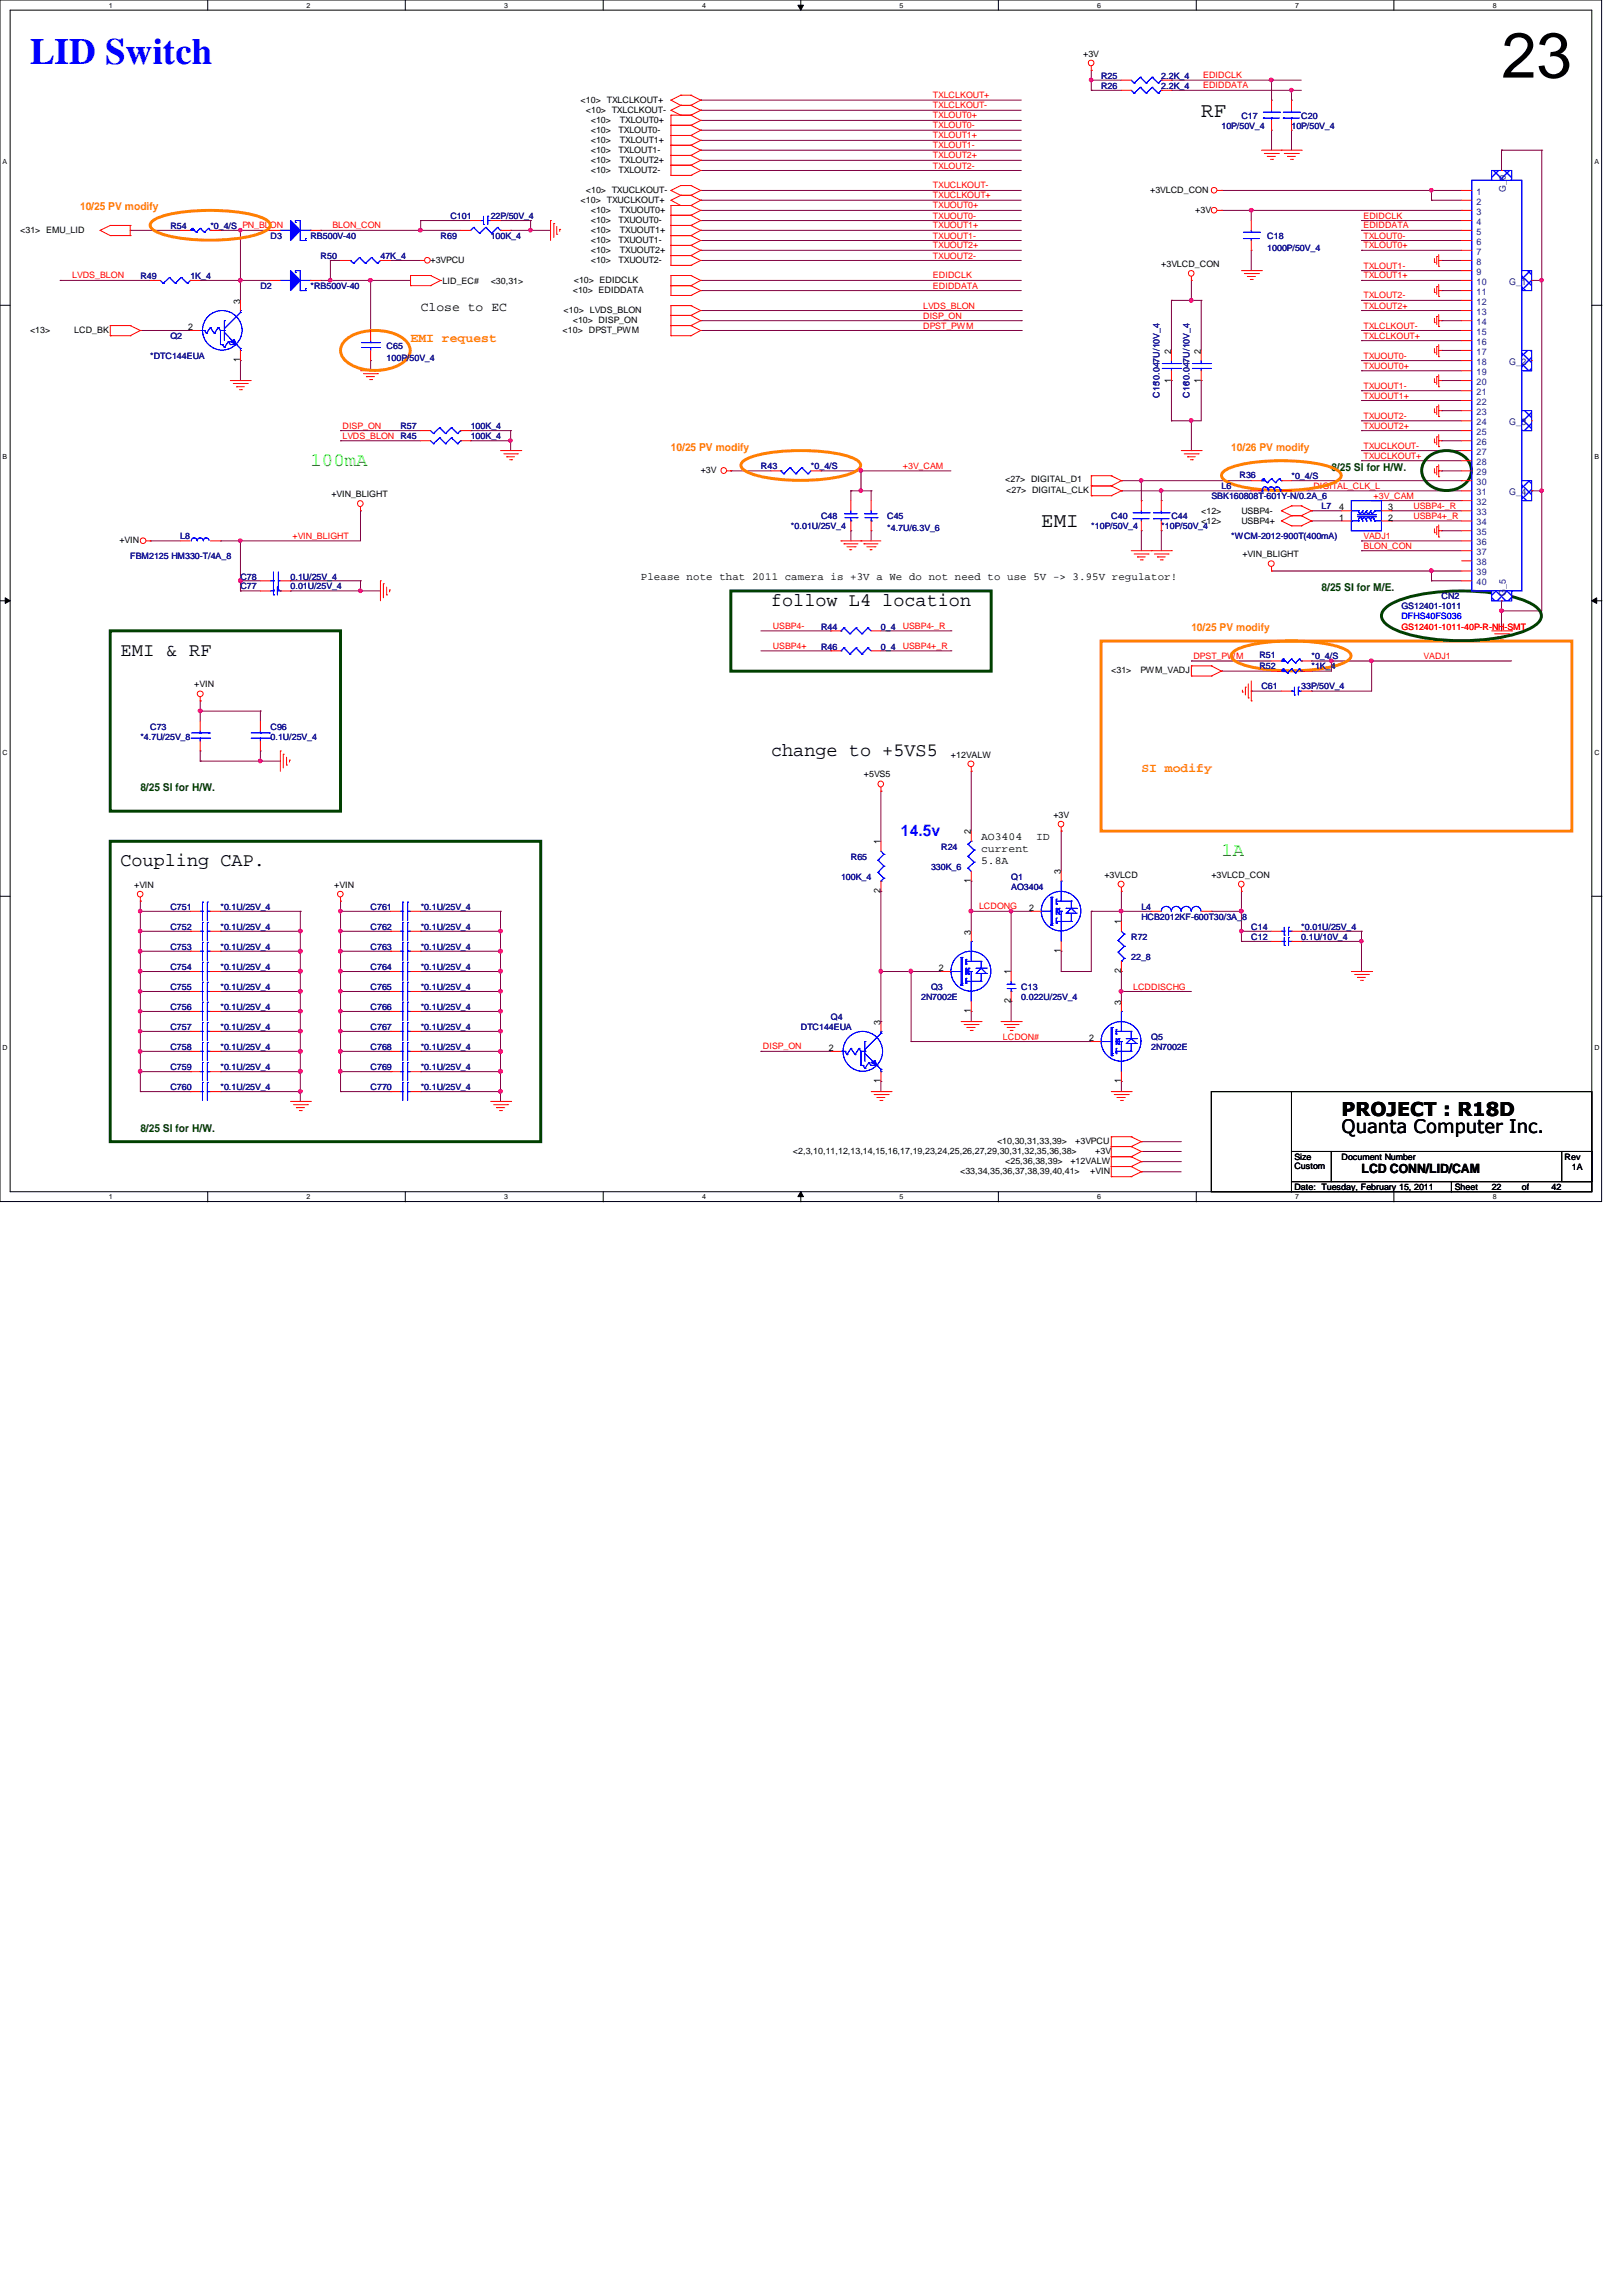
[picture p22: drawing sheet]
<svg xmlns="http://www.w3.org/2000/svg" width="210mm" height="297mm" viewBox="0 0 210 297" stroke-linecap="round" stroke-linejoin="round" font-family="sans-serif">
<defs><g id="words">
<text font-size="8.3" x="194.3" y="10">23</text>
<text font-size="4.8" fill="#00f" x="3.9" y="8.3">LID Switch</text>
<g font-size="2.7">
<text x="155.4" y="15.1">RF</text>
<text x="134.7" y="68.2">EMI</text>
</g>
<g font-size="2.5" fill="#0f0">
<text x="40.2" y="60.2">100mA</text>
<text x="158.1" y="110.8">1A</text>
</g>
<g font-size="2.5">
<text x="99.8" y="78.4">follow L4 location</text>
<text x="15.6" y="84.9">EMI &amp; RF</text>
<text x="99.8" y="97.8">change to +5VS5</text>
<text x="15.6" y="112.1">Coupling CAP.</text>
<text x="173.6" y="144.4">PROJECT : R18D</text>
</g>
<text font-size="2.4" x="173.6" y="146.6">Quanta Computer Inc.</text>
<text font-size="2" fill="#00f" x="116.6" y="108.2">14.5v</text>
<g font-size="1.7">
<text x="54.4" y="40.2">Close to EC</text>
<text x="176.2" y="151.8">LCD CONN/LID/CAM</text>
</g>
<g font-size="1.7" fill="#ff8000">
<text x="53.1" y="44.2">EMI request</text>
<text x="147.7" y="99.9">SI modify</text>
</g>
<g font-size="1.4" fill="#ff8000">
<text x="10.4" y="27.2">10/25 PV modify</text>
<text x="86.8" y="58.3">10/25 PV modify</text>
<text x="159.3" y="58.3">10/26 PV modify</text>
<text x="154.2" y="81.7">10/25 PV modify</text>
</g>
<g font-size="1.4" fill="#004000">
<text x="172.3" y="60.9">8/25 SI for H/W.</text>
<text x="171" y="76.5">8/25 SI for M/E.</text>
<text x="18.2" y="102.4">8/25 SI for H/W.</text>
<text x="18.2" y="146.4">8/25 SI for H/W.</text>
</g>
<g font-size="1.4">
<text x="82.9" y="75">Please note that 2011 camera is +3V a We do not need to use 5V -&gt; 3.95V regulator!</text>
<text x="127" y="108.7">AO3404</text>
<text x="127" y="110.2">current</text>
<text x="127" y="111.7">5.8A</text>
<text x="134.1" y="108.7">ID</text>
</g>
<g font-size="1.2" fill="#004080">
<text x="191.1" y="25.2">1</text>
<text x="191.1" y="27.8">3</text>
<text x="191.1" y="26.5">2</text>
<text x="191.1" y="29.1">4</text>
<text x="194.9" y="24.8" transform="rotate(-90 194.9 24.8)">G_0</text>
<text x="191.1" y="30.4">5</text>
<text x="191.1" y="32.9">7</text>
<text x="191.1" y="35.6">9</text>
<text x="191.1" y="31.7">6</text>
<text x="191.1" y="34.2">8</text>
<text x="191.1" y="38.1">11</text>
<text x="191.1" y="40.7">13</text>
<text x="191.1" y="36.8">10</text>
<text x="191.1" y="39.4">12</text>
<text x="195.3" y="36.8">G_1</text>
<text x="191.1" y="43.3">15</text>
<text x="191.1" y="45.9">17</text>
<text x="191.1" y="42">14</text>
<text x="191.1" y="44.6">16</text>
<text x="191.1" y="47.2">18</text>
<text x="195.3" y="47.2">G_2</text>
<text x="191.1" y="48.5">19</text>
<text x="191.1" y="51.1">21</text>
<text x="191.1" y="53.7">23</text>
<text x="191.1" y="49.8">20</text>
<text x="191.1" y="52.4">22</text>
<text x="191.1" y="56.3">25</text>
<text x="191.1" y="58.8">27</text>
<text x="191.1" y="55">24</text>
<text x="191.1" y="57.6">26</text>
<text x="195.3" y="55">G_3</text>
<text x="191.1" y="61.5">29</text>
<text x="191.1" y="60.2">28</text>
<text x="191.1" y="62.7">30</text>
<text x="191.1" y="64.1">31</text>
<text x="191.1" y="65.3">32</text>
<text x="195.3" y="64.1">G_4</text>
<text x="191.1" y="66.6">33</text>
<text x="191.1" y="67.9">34</text>
<text x="191.1" y="69.2">35</text>
<text x="191.1" y="70.5">36</text>
<text x="191.1" y="71.8">37</text>
<text x="191.1" y="73.1">38</text>
<text x="191.1" y="74.4">39</text>
<text x="191.1" y="75.7">40</text>
<text x="194.9" y="77.1" transform="rotate(-90 194.9 77.1)">G_5</text>
</g>
<g font-size="1.2">
<text x="31.1" y="39.3" transform="rotate(-90 31.1 39.3)">3</text>
<text x="24.3" y="42.7">2</text>
<text x="31.1" y="46.9" transform="rotate(-90 31.1 46.9)">1</text>
<text x="151.6" y="45.8" transform="rotate(-90 151.6 45.8)">2</text>
<text x="155.4" y="45.8" transform="rotate(-90 155.4 45.8)">2</text>
<text x="151.6" y="49.5" transform="rotate(-90 151.6 49.5)">1</text>
<text x="155.4" y="49.5" transform="rotate(-90 155.4 49.5)">1</text>
<text x="173.3" y="67.4">1</text>
<text x="173.3" y="66">4</text>
<text x="179.7" y="66">3</text>
<text x="179.7" y="67.4">2</text>
<text x="125.6" y="108" transform="rotate(-90 125.6 108)">2</text>
<text x="114" y="109.2" transform="rotate(-90 114 109.2)">1</text>
<text x="137.3" y="113.1" transform="rotate(-90 137.3 113.1)">3</text>
<text x="114" y="115.5" transform="rotate(-90 114 115.5)">2</text>
<text x="125.6" y="114.3" transform="rotate(-90 125.6 114.3)">1</text>
<text x="133.2" y="117.9">2</text>
<text x="145.1" y="119.6" transform="rotate(-90 145.1 119.6)">1</text>
<text x="121.5" y="125.6">2</text>
<text x="125.6" y="120.9" transform="rotate(-90 125.6 120.9)">3</text>
<text x="137.3" y="123.3" transform="rotate(-90 137.3 123.3)">1</text>
<text x="145.1" y="125.9" transform="rotate(-90 145.1 125.9)">2</text>
<text x="125.6" y="131.1" transform="rotate(-90 125.6 131.1)">1</text>
<text x="130.8" y="129.8" transform="rotate(-90 130.8 129.8)">2</text>
<text x="130.8" y="126.1" transform="rotate(-90 130.8 126.1)">1</text>
<text x="145.1" y="130" transform="rotate(-90 145.1 130)">3</text>
<text x="107.3" y="136">2</text>
<text x="114" y="132.5" transform="rotate(-90 114 132.5)">3</text>
<text x="140.9" y="134.7">2</text>
<text x="114" y="140.2" transform="rotate(-90 114 140.2)">1</text>
<text x="145.1" y="140.2" transform="rotate(-90 145.1 140.2)">1</text>
</g>
<g font-size="1.1">
<text x="140.2" y="7.3">+3V</text>
<text x="75.1" y="13.3">&lt;10&gt; TXLCLKOUT+</text>
<text x="75.8" y="14.6">&lt;10&gt; TXLCLKOUT-</text>
<text x="76.5" y="17.2">&lt;10&gt;</text>
<text x="76.5" y="15.9">&lt;10&gt;</text>
<text x="80.1" y="17.2">TXLOUT0-</text>
<text x="80.2" y="15.9">TXLOUT0+</text>
<text x="76.5" y="19.8">&lt;10&gt;</text>
<text x="76.5" y="22.4">&lt;10&gt;</text>
<text x="76.5" y="18.5">&lt;10&gt;</text>
<text x="76.5" y="21.1">&lt;10&gt;</text>
<text x="80.1" y="19.8">TXLOUT1-</text>
<text x="80.1" y="22.4">TXLOUT2-</text>
<text x="80.2" y="18.5">TXLOUT1+</text>
<text x="80.2" y="21.1">TXLOUT2+</text>
<text x="75.1" y="26.2">&lt;10&gt; TXUCLKOUT+</text>
<text x="75.8" y="24.9">&lt;10&gt; TXUCLKOUT-</text>
<text x="76.5" y="28.8">&lt;10&gt;</text>
<text x="76.5" y="27.6">&lt;10&gt;</text>
<text x="80.1" y="28.8">TXUOUT0-</text>
<text x="80.2" y="27.6">TXUOUT0+</text>
<text x="148.8" y="24.9">+3VLCD_CON</text>
<text x="154.7" y="27.6">+3V</text>
<text x="2.6" y="30.1">&lt;31&gt; EMU_LID</text>
<text x="55.7" y="34">+3VPCU</text>
<text x="76.5" y="31.4">&lt;10&gt;</text>
<text x="76.5" y="34">&lt;10&gt;</text>
<text x="76.5" y="30.1">&lt;10&gt;</text>
<text x="76.5" y="32.7">&lt;10&gt;</text>
<text x="80.1" y="31.4">TXUOUT1-</text>
<text x="80.1" y="34">TXUOUT2-</text>
<text x="80.2" y="30.1">TXUOUT1+</text>
<text x="80.2" y="32.7">TXUOUT2+</text>
<text x="150.3" y="34.5">+3VLCD_CON</text>
<text x="57.3" y="36.7">LID_EC#</text>
<text x="63.5" y="36.7">&lt;30,31&gt;</text>
<text x="72.9" y="40.5">&lt;10&gt; LVDS_BLON</text>
<text x="74.1" y="37.9">&lt;10&gt; EDIDDATA</text>
<text x="74.1" y="41.8">&lt;10&gt; DISP_ON</text>
<text x="74.3" y="36.6">&lt;10&gt; EDIDCLK</text>
<text x="3.9" y="43.1">&lt;13&gt;</text>
<text x="9.6" y="43.1">LCD_BK</text>
<text x="72.8" y="43.1">&lt;10&gt; DPST_PWM</text>
<text x="42.9" y="64.3">+VIN_BLIGHT</text>
<text x="90.7" y="61.2">+3V</text>
<text x="130.1" y="62.4">&lt;27&gt; DIGITAL_D1</text>
<text x="130.2" y="63.8">&lt;27&gt; DIGITAL_CLK</text>
<text x="15.5" y="70.3">+VIN</text>
<text x="155.4" y="66.5">&lt;12&gt;</text>
<text x="155.4" y="67.8">&lt;12&gt;</text>
<text x="160.7" y="66.5">USBP4-</text>
<text x="160.7" y="67.8">USBP4+</text>
<text x="160.8" y="72.1">+VIN_BLIGHT</text>
<text x="25.1" y="88.9">+VIN</text>
<text x="143.8" y="87.1">&lt;31&gt;</text>
<text x="147.6" y="87.1">PWM_VADJ</text>
<text x="111.8" y="100.6">+5VS5</text>
<text x="123.1" y="98">+12VALW</text>
<text x="136.3" y="105.8">+3V</text>
<text x="142.9" y="113.5">+3VLCD</text>
<text x="156.8" y="113.5">+3VLCD_CON</text>
<text x="17.4" y="114.9">+VIN</text>
<text x="43.3" y="114.9">+VIN</text>
<text x="102.6" y="149.3">&lt;2,3,10,11,12,13,14,15,16,17,19,23,24,25,26,27,29,30,31,32,35,36,38&gt;</text>
<text x="129" y="148">&lt;10,30,31,33,39&gt;</text>
<text x="139.1" y="148">+3VPCU</text>
<text x="141.7" y="149.3">+3V</text>
<text x="124.2" y="151.9">&lt;33,34,35,36,37,38,39,40,41&gt;</text>
<text x="130.1" y="150.6">&lt;25,36,38,39&gt;</text>
<text x="138.5" y="150.6">+12VALW</text>
<text x="141.1" y="151.9">+VIN</text>
<text x="167.5" y="150.1">Size</text>
<text x="167.5" y="154">Date: Tuesday, February 15, 2011</text>
<text x="167.5" y="151.3">Custom</text>
<text x="173.6" y="150.1">Document Number</text>
<text x="188.3" y="154">Sheet</text>
<text x="193" y="154">22</text>
<text x="196.9" y="154">of</text>
<text x="200.8" y="154">42</text>
<text x="202.5" y="150.1">Rev</text>
<text x="203.4" y="151.4">1A</text>
</g>
<g font-size="1.1" fill="#000080">
<text x="142.5" y="10.2">R25</text>
<text x="142.5" y="11.5">R26</text>
<text x="150.3" y="10.2">2.2K_4</text>
<text x="150.3" y="11.5">2.2K_4</text>
<text x="158.1" y="16.7">10P/50V_4</text>
<text x="160.7" y="15.4">C17</text>
<text x="167.1" y="16.7">10P/50V_4</text>
<text x="168.4" y="15.4">C20</text>
<text x="22.1" y="29.6">R54</text>
<text x="27.2" y="29.6">*0_4/S PN_BLON</text>
<text x="58.3" y="28.3">C101</text>
<text x="63.5" y="28.3">22P/50V_4</text>
<text x="35" y="30.9">D3</text>
<text x="40.2" y="30.9">RB500V-40</text>
<text x="41.5" y="33.5">R50</text>
<text x="49.2" y="33.5">47K_4</text>
<text x="57" y="30.9">R69</text>
<text x="63.5" y="30.9">100K_4</text>
<text x="164" y="30.9">C18</text>
<text x="164" y="32.5">1000P/50V_4</text>
<text x="18.2" y="36.1">R49</text>
<text x="24.6" y="36.1">1K_4</text>
<text x="33.7" y="37.4">D2</text>
<text x="40.2" y="37.4">*RB500V-40</text>
<text x="19.4" y="46.4">*DTC144EUA</text>
<text x="22.1" y="43.9">Q2</text>
<text x="50" y="45.2">C65</text>
<text x="50" y="46.7">100P/50V_4</text>
<text x="150" y="51.4" transform="rotate(-90 150 51.4)">C15*0.047U/10V_4</text>
<text x="153.9" y="51.4" transform="rotate(-90 153.9 51.4)">C16*0.047U/10V_4</text>
<text x="51.8" y="55.5">R57</text>
<text x="60.9" y="55.5">100K_4</text>
<text x="60.9" y="56.8">100K_4</text>
<text x="98.5" y="60.7">R43</text>
<text x="104.9" y="60.7">*0_4/S</text>
<text x="156.8" y="64.6">SBK160808T-601Y-N/0.2A_6</text>
<text x="158.1" y="63.3">L6</text>
<text x="160.4" y="61.9">R36</text>
<text x="167.1" y="62">*0_4/S</text>
<text x="171" y="65.9">L7</text>
<text x="23.3" y="69.8">L8</text>
<text x="102.4" y="68.5">*0.01U/25V_4</text>
<text x="106.3" y="67.2">C48</text>
<text x="114.8" y="67.2">C45</text>
<text x="114.8" y="68.7">*4.7U/6.3V_6</text>
<text x="141.2" y="68.5">*10P/50V_4</text>
<text x="143.8" y="67.2">C40</text>
<text x="150.3" y="68.5">*10P/50V_4</text>
<text x="151.6" y="67.2">C44</text>
<text x="159.3" y="69.8">*WCM-2012-900T(400mA)</text>
<text x="16.8" y="72.3">FBM2125 HM330-T/4A_8</text>
<text x="31.1" y="76.2">C77</text>
<text x="31.1" y="75">C78</text>
<text x="37.6" y="76.2">0.01U/25V_4</text>
<text x="37.6" y="75">0.1U/25V_4</text>
<text x="186.6" y="77.6">CN2</text>
<text x="106.3" y="81.4">R44</text>
<text x="114" y="81.4">0_4</text>
<text x="181.4" y="78.8">GS12401-1011</text>
<text x="106.3" y="84">R46</text>
<text x="114" y="84">0_4</text>
<text x="163" y="86.5">R52</text>
<text x="163" y="85.2">R51</text>
<text x="163.2" y="89.2">C61</text>
<text x="168.4" y="89.2">33P/50V_4</text>
<text x="169.7" y="86.6">*1K_4</text>
<text x="169.7" y="85.3">*0_4/S</text>
<text x="18.2" y="95.7">*4.7U/25V_8</text>
<text x="19.4" y="94.4">C73</text>
<text x="35" y="94.4">C96</text>
<text x="35" y="95.7">0.1U/25V_4</text>
<text x="108.8" y="113.8">100K_4</text>
<text x="110.1" y="111.2">R65</text>
<text x="120.5" y="112.5">330K_6</text>
<text x="121.8" y="109.9">R24</text>
<text x="130.9" y="113.8">Q1</text>
<text x="22.1" y="117.7">C751</text>
<text x="28.5" y="117.7">*0.1U/25V_4</text>
<text x="48" y="117.7">C761</text>
<text x="54.4" y="117.7">*0.1U/25V_4</text>
<text x="130.9" y="115.1">AO3404</text>
<text x="147.7" y="117.7">L4</text>
<text x="147.7" y="119">HCB2012KF-600T30/3A_8</text>
<text x="22.1" y="122.9">C753</text>
<text x="22.1" y="125.5">C754</text>
<text x="22.1" y="120.3">C752</text>
<text x="28.5" y="122.9">*0.1U/25V_4</text>
<text x="28.5" y="125.5">*0.1U/25V_4</text>
<text x="28.5" y="120.3">*0.1U/25V_4</text>
<text x="48" y="120.3">C762</text>
<text x="48" y="122.9">C763</text>
<text x="48" y="125.5">C764</text>
<text x="54.4" y="120.3">*0.1U/25V_4</text>
<text x="54.4" y="122.9">*0.1U/25V_4</text>
<text x="54.4" y="125.5">*0.1U/25V_4</text>
<text x="146.4" y="121.6">R72</text>
<text x="146.4" y="124.2">22_8</text>
<text x="161.9" y="120.3">C14</text>
<text x="161.9" y="121.6">C12</text>
<text x="168.4" y="120.3">*0.01U/25V_4</text>
<text x="168.4" y="121.6">0.1U/10V_4</text>
<text x="22.1" y="128.1">C755</text>
<text x="22.1" y="130.6">C756</text>
<text x="28.5" y="128.1">*0.1U/25V_4</text>
<text x="28.5" y="130.6">*0.1U/25V_4</text>
<text x="48" y="128.1">C765</text>
<text x="48" y="130.6">C766</text>
<text x="54.4" y="128.1">*0.1U/25V_4</text>
<text x="54.4" y="130.6">*0.1U/25V_4</text>
<text x="107.5" y="132">Q4</text>
<text x="119.2" y="129.4">2N7002E</text>
<text x="120.5" y="128.1">Q3</text>
<text x="132.2" y="128.1">C13</text>
<text x="132.2" y="129.4">0.022U/25V_4</text>
<text x="22.1" y="133.3">C757</text>
<text x="22.1" y="135.8">C758</text>
<text x="28.5" y="133.3">*0.1U/25V_4</text>
<text x="28.5" y="135.8">*0.1U/25V_4</text>
<text x="48" y="135.8">C768</text>
<text x="48" y="133.3">C767</text>
<text x="54.4" y="135.8">*0.1U/25V_4</text>
<text x="54.4" y="133.3">*0.1U/25V_4</text>
<text x="103.6" y="133.3">DTC144EUA</text>
<text x="149" y="134.5">Q5</text>
<text x="149" y="135.8">2N7002E</text>
<text x="22.1" y="138.4">C759</text>
<text x="22.1" y="141">C760</text>
<text x="28.5" y="138.4">*0.1U/25V_4</text>
<text x="28.5" y="141">*0.1U/25V_4</text>
<text x="48" y="138.4">C769</text>
<text x="48" y="141">C770</text>
<text x="54.4" y="138.4">*0.1U/25V_4</text>
<text x="54.4" y="141">*0.1U/25V_4</text>
</g>
<g font-size="1.1" fill="#f00">
<text x="155.7" y="10.1">EDIDCLK</text>
<text x="155.7" y="11.4">EDIDDATA</text>
<text x="120.7" y="16.6">TXLOUT0-</text>
<text x="120.7" y="14">TXLCLKOUT-</text>
<text x="120.7" y="15.3">TXLOUT0+</text>
<text x="120.7" y="12.7">TXLCLKOUT+</text>
<text x="120.7" y="17.9">TXLOUT1+</text>
<text x="120.7" y="20.5">TXLOUT2+</text>
<text x="120.7" y="19.2">TXLOUT1-</text>
<text x="120.7" y="21.8">TXLOUT2-</text>
<text x="43" y="29.5">BLON_CON</text>
<text x="120.7" y="29.5">TXUOUT1+</text>
<text x="120.7" y="24.4">TXUCLKOUT-</text>
<text x="120.7" y="25.7">TXUCLKOUT+</text>
<text x="120.7" y="27">TXUOUT0+</text>
<text x="120.7" y="28.3">TXUOUT0-</text>
<text x="176.4" y="29.5">EDIDDATA</text>
<text x="176.4" y="28.3">EDIDCLK</text>
<text x="120.7" y="33.4">TXUOUT2-</text>
<text x="120.7" y="30.9">TXUOUT1-</text>
<text x="120.7" y="32.1">TXUOUT2+</text>
<text x="176.4" y="30.9">TXLOUT0-</text>
<text x="176.4" y="32.1">TXLOUT0+</text>
<text x="176.4" y="34.8">TXLOUT1-</text>
<text x="9.4" y="36">LVDS_BLON</text>
<text x="119.5" y="39.9">LVDS_BLON</text>
<text x="119.5" y="41.2">DISP_ON</text>
<text x="120.7" y="37.3">EDIDDATA</text>
<text x="120.7" y="36">EDIDCLK</text>
<text x="176.4" y="38.6">TXLOUT2-</text>
<text x="176.4" y="36">TXLOUT1+</text>
<text x="176.4" y="39.9">TXLOUT2+</text>
<text x="119.5" y="42.5">DPST_PWM</text>
<text x="176.4" y="46.4">TXUOUT0-</text>
<text x="176.4" y="47.7">TXUOUT0+</text>
<text x="176.4" y="42.5">TXLCLKOUT-</text>
<text x="176.4" y="43.8">TXLCLKOUT+</text>
<text x="176.4" y="51.6">TXUOUT1+</text>
<text x="176.4" y="50.3">TXUOUT1-</text>
<text x="44.3" y="55.5">DISP_ON</text>
<text x="44.3" y="56.8">LVDS_BLON R45</text>
<text x="176.4" y="59.4">TXUCLKOUT+</text>
<text x="176.4" y="58">TXUCLKOUT-</text>
<text x="176.4" y="55.5">TXUOUT2+</text>
<text x="176.4" y="54.2">TXUOUT2-</text>
<text x="116.8" y="60.7">+3V_CAM</text>
<text x="170" y="63.2">DIGITAL_CLK_L</text>
<text x="177.8" y="64.5">+3V_CAM</text>
<text x="182.9" y="65.8">USBP4-_R</text>
<text x="37.8" y="69.7">+VIN_BLIGHT</text>
<text x="176.4" y="71">BLON_CON</text>
<text x="176.4" y="69.7">VADJ1</text>
<text x="182.9" y="67.1">USBP4+_R</text>
<text x="100" y="81.4">USBP4-</text>
<text x="100" y="83.9">USBP4+</text>
<text x="116.8" y="81.4">USBP4-_R</text>
<text x="116.8" y="83.9">USBP4+_R</text>
<text x="181.4" y="81.4">GS12401-1011-40P-R-NH-SMT</text>
<text x="154.4" y="85.3">DPST_PWM</text>
<text x="184.2" y="85.3">VADJ1</text>
<text x="126.7" y="117.6">LCDONG</text>
<text x="146.6" y="128">LCDDISCHG</text>
<text x="98.7" y="135.8">DISP_ON</text>
<text x="129.8" y="134.5">LCDON#</text>
</g>
<text font-size="1.1" fill="#00f" x="181.4" y="80.1">DFHS40FS036</text>
<g font-size=".9">
<text x="14.1" y="1">1</text>
<text x="39.7" y="1">2</text>
<text x="65.2" y="1">3</text>
<text x="90.8" y="1">4</text>
<text x="116.4" y="1">5</text>
<text x="142" y="1">6</text>
<text x="167.6" y="1">7</text>
<text x="193.2" y="1">8</text>
<text x=".3" y="21.2">A</text>
<text x="206.3" y="21.2">A</text>
<text x=".3" y="59.4">B</text>
<text x="206.3" y="59.4">B</text>
<text x=".3" y="97.6">C</text>
<text x="206.3" y="97.6">C</text>
<text x=".3" y="135.8">D</text>
<text x="206.3" y="135.8">D</text>
<text x="14.1" y="155.2">1</text>
<text x="39.7" y="155.2">2</text>
<text x="65.2" y="155.2">3</text>
<text x="90.8" y="155.2">4</text>
<text x="116.4" y="155.2">5</text>
<text x="142" y="155.2">6</text>
<text x="167.6" y="155.2">7</text>
<text x="193.2" y="155.2">8</text>
</g>
</g></defs>
<path d="M0 0h207.3v155.4h-207.3zM1.3 1.3h204.7v152.9h-204.7z" fill="none" stroke="#000" stroke-width=".13"/>
<g fill="#fff">
<path d="M14.1 .2h.5v1h-.5z"/>
<path d="M14.1 154.3h.5v1.1h-.5z"/>
</g>
<path d="M26.9 0v1.3M26.9 154.2v1.3" fill="none" stroke="#000" stroke-width=".13"/>
<g fill="#fff">
<path d="M39.7 .2h.5v1h-.5z"/>
<path d="M39.7 154.3h.5v1.1h-.5z"/>
</g>
<path d="M52.5 0v1.3M52.5 154.2v1.3" fill="none" stroke="#000" stroke-width=".13"/>
<g fill="#fff">
<path d="M65.2 .2h.5v1h-.5z"/>
<path d="M65.2 154.3h.5v1.1h-.5z"/>
</g>
<path d="M78.1 0v1.3M78.1 154.2v1.3" fill="none" stroke="#000" stroke-width=".13"/>
<g fill="#fff">
<path d="M90.8 .2h.6v1h-.6z"/>
<path d="M90.8 154.3h.6v1.1h-.6z"/>
</g>
<path d="M103.6 0v1.3M103.3 .7h.7l-.4 .6zM103.6 154.2l.4 .6h-.7zM103.6 154.2v1.3" fill="none" stroke="#000" stroke-width=".13"/>
<path d="M103.3 .7h.7l-.4 .6zM103.6 154.2l.4 .6h-.7z" fill="#000"/>
<g fill="#fff">
<path d="M116.4 .2h.5v1h-.5z"/>
<path d="M116.4 154.3h.5v1.1h-.5z"/>
</g>
<path d="M129.2 0v1.3M129.2 154.2v1.3" fill="none" stroke="#000" stroke-width=".13"/>
<g fill="#fff">
<path d="M142 .2h.5v1h-.5z"/>
<path d="M142 154.3h.5v1.1h-.5z"/>
</g>
<path d="M154.8 0v1.3M154.8 154.2v1.3" fill="none" stroke="#000" stroke-width=".13"/>
<g fill="#fff">
<path d="M167.6 .2h.5v1h-.5z"/>
<path d="M167.6 154.3h.5v1.1h-.5z"/>
</g>
<path d="M180.4 0v1.3M180.4 154.2v1.3" fill="none" stroke="#000" stroke-width=".13"/>
<g fill="#fff">
<path d="M193.2 .2h.5v1h-.5z"/>
<path d="M193.2 154.3h.5v1.1h-.5z"/>
<path d="M.3 20.4h.6v1h-.6z"/>
<path d="M206.3 20.4h.6v1h-.6z"/>
<path d="M.3 58.6h.6v1h-.6z"/>
<path d="M206.3 58.6h.6v1h-.6z"/>
</g>
<path d="M0 39.5h1.3M206 39.5h1.3" fill="none" stroke="#000" stroke-width=".13"/>
<g fill="#fff">
<path d="M.3 96.8h.7v1h-.7z"/>
<path d="M206.3 96.8h.7v1h-.7z"/>
</g>
<path d="M0 77.7h1.3M.7 77.3l.6 .4-.6 .4zM206 77.7l.6-.4v.8zM206 77.7h1.3" fill="none" stroke="#000" stroke-width=".13"/>
<path d="M.7 77.3l.6 .4-.6 .4zM206 77.7l.6-.4v.8z" fill="#000"/>
<g fill="#fff">
<path d="M.3 135h.7v1.1h-.7z"/>
<path d="M206.3 135h.7v1.1h-.7z"/>
</g>
<path d="M0 116h1.3M206 116h1.3" fill="none" stroke="#000" stroke-width=".13"/>
<path d="M25.9 36.3h.1M25.9 36.3h5.2M31.1 29.8h.1M31.1 29.8h3.9M117.9 125.7h.1M117.9 125.7v9M117.9 125.7h3.9" fill="none" stroke="#800040" stroke-width=".13"/>
<path d="M117.7 125.5l.2-.1 .2 .1-.1 .3-.1 .1-.2-.1z" fill-rule="evenodd" fill="#f0f"/>
<path d="M117.7 125.5l.2-.1 .2 .1-.1 .3-.1 .1-.2-.1z" fill="none" stroke="#f0f" stroke-width=".13"/>
<path d="M114 115.3h.1M114 115.3v10.4M114 139.9h.1M114 125.7h.1M114 139.9v1.3M114 125.7h3.9M117.9 134.7h.1M117.9 134.7h23.3M125.7 130.9h.1M125.7 130.9v1.3M130.9 129.5h.1M130.9 129.5v2.7" fill="none" stroke="#800040" stroke-width=".13"/>
<path d="M113.8 125.5l.2-.1 .2 .1-.1 .3-.1 .1-.2-.1z" fill-rule="evenodd" fill="#f0f"/>
<path d="M113.8 125.5l.2-.1 .2 .1-.1 .3-.1 .1-.2-.1z" fill="none" stroke="#f0f" stroke-width=".13"/>
<path d="M130.9 117.9h.1M130.9 117.9h2.5M141.2 117.9h.1M141.2 117.9v7.8M141.2 117.9h3.9M145.1 117.9h.1M145.1 115.3h.1M145.1 115.3v3.9M145.1 139.9h.1M145.1 139.9v1.3" fill="none" stroke="#800040" stroke-width=".13"/>
<path d="M130.7 117.7h.3l.1 .2-.1 .1-.2 .1-.1-.1z" fill-rule="evenodd" fill="#f0f"/>
<path d="M130.7 117.7h.3l.1 .2-.1 .1-.2 .1-.1-.1z" fill="none" stroke="#f0f" stroke-width=".13"/>
<path d="M125.7 117.9h.1M125.7 117.9h5.2M130.9 117.9h.1M130.9 117.9v7.8M145.1 128.3h.1M145.1 125.7h.1M145.1 128.3h9.1M145.1 125.7v3.8" fill="none" stroke="#800040" stroke-width=".13"/>
<circle cx="145.1" cy="128.2" r=".25" fill="#f0f"/>
<circle cx="145.1" cy="128.2" r=".25" fill="none" stroke="#f0f" stroke-width=".13"/>
<path d="M125.7 114h.1M125.7 114v3.9M98.5 136h.1M98.5 136h9" fill="none" stroke="#800040" stroke-width=".13"/>
<circle cx="125.6" cy="117.9" r=".25" fill="#f0f"/>
<circle cx="125.6" cy="117.9" r=".25" fill="none" stroke="#f0f" stroke-width=".13"/>
<path d="M125.7 117.9h.1M125.7 117.9v2.6M145.1 117.9h.1M145.1 117.9h3.9M137.3 125.7h.1M137.3 125.7h3.9" fill="none" stroke="#800040" stroke-width=".13"/>
<circle cx="145.1" cy="117.9" r=".25" fill="#f0f"/>
<circle cx="145.1" cy="117.9" r=".25" fill="none" stroke="#f0f" stroke-width=".13"/>
<path d="M31.1 29.8h.1M31.1 29.8v6.5M114 132.2h.1M114 125.7v6.5M137.3 123.1h.1M137.3 123.1v2.6" fill="none" stroke="#800040" stroke-width=".13"/>
<path d="M30.9 36.1h.3l.1 .1-.1 .2-.1 .1-.2-.1z" fill-rule="evenodd" fill="#f0f"/>
<path d="M30.9 36.1h.3l.1 .1-.1 .2-.1 .1-.2-.1z" fill="none" stroke="#f0f" stroke-width=".13"/>
<path d="M30.9 29.6h.3l.1 .2-.1 .1-.1 .1-.2-.1z" fill-rule="evenodd" fill="#f0f"/>
<path d="M30.9 29.6h.3l.1 .2-.1 .1-.1 .1-.2-.1z" fill="none" stroke="#f0f" stroke-width=".13"/>
<path d="M31.1 36.3h.1M31.1 36.3h3.9M41.5 36.3h.1M42.8 33.7h.1M42.8 33.7v2.6h-1.3M48 36.3h.1M48 36.3h5.1M160.7 115.3h.1M160.7 115.3v2.6" fill="none" stroke="#800040" stroke-width=".13"/>
<path d="M160.5 117.7h.3l.1 .2-.1 .1-.2 .1-.1-.1z" fill-rule="evenodd" fill="#f0f"/>
<path d="M160.5 117.7h.3l.1 .2-.1 .1-.2 .1-.1-.1z" fill="none" stroke="#f0f" stroke-width=".13"/>
<path d="M42.8 33.7h.1M42.8 33.7h1.3M50.5 33.7h.1M50.5 33.7h3.9M54.4 29.8h.1M54.4 29.8h5.2M156.8 117.9h.1M156.8 117.9h3.9M160.7 120.5h.1M160.7 120.5v1.3" fill="none" stroke="#800040" stroke-width=".13"/>
<circle cx="54.4" cy="29.8" r=".25" fill="#f0f"/>
<circle cx="54.4" cy="29.8" r=".25" fill="none" stroke="#f0f" stroke-width=".13"/>
<path d="M137.3 107.5h.1M137.3 107.5v5.2M168.4 120.5h.1M168.4 121.8h.1M168.4 120.5h7.8M168.4 121.8h7.8M176.2 121.8h.1M176.2 121.8v3.9" fill="none" stroke="#800040" stroke-width=".13"/>
<path d="M176 121.6h.3l.1 .2-.1 .1-.2 .1-.1-.1z" fill-rule="evenodd" fill="#f0f"/>
<path d="M176 121.6h.3l.1 .2-.1 .1-.2 .1-.1-.1z" fill="none" stroke="#f0f" stroke-width=".13"/>
<path d="M160.7 120.5h.1M160.7 120.5h3.8" fill="none" stroke="#800040" stroke-width=".13"/>
<path d="M160.5 120.3h.3l.1 .1-.1 .2-.2 .1-.1-.1z" fill-rule="evenodd" fill="#f0f"/>
<path d="M160.5 120.3h.3l.1 .1-.1 .2-.2 .1-.1-.1z" fill="none" stroke="#f0f" stroke-width=".13"/>
<path d="M160.7 117.9h.1M160.7 117.9v2.6M160.7 121.8h.1M160.7 121.8h3.8" fill="none" stroke="#800040" stroke-width=".13"/>
<path d="M160.5 117.7h.3l.1 .2-.1 .1-.2 .1-.1-.1z" fill-rule="evenodd" fill="#f0f"/>
<path d="M160.5 117.7h.3l.1 .2-.1 .1-.2 .1-.1-.1z" fill="none" stroke="#f0f" stroke-width=".13"/>
<g fill="none" stroke="#800040" stroke-width=".13">
<path d="M37.6 76.5h.1M37.6 76.5h11.6M46.7 76.5h.1M46.7 75.1h.1M46.7 75.1v1.4M176.2 120.5h.1M176.2 120.5v1.3M147.7 147.7h.1M147.7 149h.1M147.7 151.6h.1M147.7 150.3h.1M147.7 147.7h5.2"/>
<path d="M147.7 149h5.2M147.7 151.6h5.2M147.7 150.3h5.2"/>
</g>
<path d="M46.5 76.3h.3l.1 .1-.1 .2-.2 .1-.1-.1z" fill-rule="evenodd" fill="#f0f"/>
<path d="M46.5 76.3h.3l.1 .1-.1 .2-.2 .1-.1-.1z" fill="none" stroke="#f0f" stroke-width=".13"/>
<path d="M31.1 76.5h.1M31.1 70h.1M31.1 76.5h2.6M31.1 70v5.1M37.6 75.1h.1M37.6 75.1h9.1" fill="none" stroke="#800040" stroke-width=".13"/>
<path d="M30.9 74.9h.3l.1 .2-.1 .2-.1 .1-.2-.1z" fill-rule="evenodd" fill="#f0f"/>
<path d="M30.9 74.9h.3l.1 .2-.1 .2-.1 .1-.2-.1z" fill="none" stroke="#f0f" stroke-width=".13"/>
<path d="M141.2 10.4h.1M141.2 10.4v1.3" fill="none" stroke="#800040" stroke-width=".13"/>
<path d="M141 10.2h.4v.1v.2l-.2 .1-.2-.1z" fill-rule="evenodd" fill="#f0f"/>
<path d="M141 10.2h.4v.1v.2l-.2 .1-.2-.1z" fill="none" stroke="#f0f" stroke-width=".13"/>
<path d="M141.2 10.4h.1M141.2 10.4h3.9M44.1 55.7h.1M44.1 57h.1M44.1 55.7h10.3M44.1 57h10.3M60.9 55.7h.1M60.9 57h.1M60.9 55.7h5.2M60.9 57h5.2M66.1 57h.1M66.1 57v1.3" fill="none" stroke="#800040" stroke-width=".13"/>
<path d="M65.9 56.8h.3l.1 .2-.1 .2h-.2h-.1z" fill-rule="evenodd" fill="#f0f"/>
<path d="M65.9 56.8h.3l.1 .2-.1 .2h-.2h-.1z" fill="none" stroke="#f0f" stroke-width=".13"/>
<path d="M164.5 10.4h.1M164.5 10.4h3.9M66.1 55.7h.1M66.1 55.7v1.3" fill="none" stroke="#800040" stroke-width=".13"/>
<circle cx="164.5" cy="10.3" r=".25" fill="#f0f"/>
<circle cx="164.5" cy="10.3" r=".25" fill="none" stroke="#f0f" stroke-width=".13"/>
<path d="M31.1 70h.1M31.1 70h15.6" fill="none" stroke="#800040" stroke-width=".13"/>
<path d="M30.9 69.8h.3l.1 .1-.1 .2-.1 .1-.2-.1z" fill-rule="evenodd" fill="#f0f"/>
<path d="M30.9 69.8h.3l.1 .1-.1 .2-.1 .1-.2-.1z" fill="none" stroke="#f0f" stroke-width=".13"/>
<path d="M167.1 11.7h.1M167.1 11.7h1.3" fill="none" stroke="#800040" stroke-width=".13"/>
<path d="M166.9 11.5h.4v.1v.2l-.2 .1-.2-.1z" fill-rule="evenodd" fill="#f0f"/>
<path d="M166.9 11.5h.4v.1v.2l-.2 .1-.2-.1z" fill="none" stroke="#f0f" stroke-width=".13"/>
<path d="M141.2 11.7h.1M141.2 9.1h.1M141.2 11.7h3.9M141.2 9.1v1.3M19.4 70h.1M19.4 70h3.9M28.5 70h.1M28.5 70h2.6M31.1 75.1h.1M31.1 75.1h2.6M46.7 66.1h.1M46.7 66.1v3.9" fill="none" stroke="#800040" stroke-width=".13"/>
<path d="M30.9 74.9h.3l.1 .2-.1 .2-.1 .1-.2-.1z" fill-rule="evenodd" fill="#f0f"/>
<path d="M30.9 74.9h.3l.1 .2-.1 .2-.1 .1-.2-.1z" fill="none" stroke="#f0f" stroke-width=".13"/>
<g fill="none" stroke="#800040" stroke-width=".13">
<path d="M31.1 75.1h.1M31.1 75.1v1.4M154.2 85.5h.1M154.2 85.5h10.3M158.1 86.8h.1M158.1 86.8h6.4M169.7 89.4h.1M169.7 85.5h.1M169.7 86.8h.1M169.7 89.4h7.8M169.7 85.5h2.6M172.3 85.5h.1"/>
<path d="M172.3 85.5v1.3h-2.6M177.5 85.5h.1M177.5 85.5h18.1"/>
</g>
<path d="M172.1 85.3h.3l.1 .2-.1 .1-.1 .1-.2-.1z" fill-rule="evenodd" fill="#f0f"/>
<path d="M172.1 85.3h.3l.1 .2-.1 .1-.1 .1-.2-.1z" fill="none" stroke="#f0f" stroke-width=".13"/>
<path d="M172.3 85.5h.1M172.3 85.5h5.2M177.5 85.5h.1M177.5 85.5v3.9" fill="none" stroke="#800040" stroke-width=".13"/>
<circle cx="177.5" cy="85.5" r=".25" fill="#f0f"/>
<circle cx="177.5" cy="85.5" r=".25" fill="none" stroke="#f0f" stroke-width=".13"/>
<path d="M158.1 24.6h.1M158.1 24.6h31M185.3 24.6h.1M185.3 24.6v1.3M186.6 68.7h.1M186.6 68.7h2.5M161.9 89.4h.1M161.9 89.4h3.9" fill="none" stroke="#800040" stroke-width=".13"/>
<path d="M185.1 24.4h.3l.1 .2-.1 .2h-.2h-.1z" fill-rule="evenodd" fill="#f0f"/>
<path d="M185.1 24.4h.3l.1 .2-.1 .2h-.2h-.1z" fill="none" stroke="#f0f" stroke-width=".13"/>
<path d="M185.3 73.9h.1M185.3 73.9h3.8" fill="none" stroke="#800040" stroke-width=".13"/>
<path d="M185.1 73.6h.1l.2 .1v.3l-.2 .1-.1-.1z" fill-rule="evenodd" fill="#f0f"/>
<path d="M185.1 73.6h.1l.2 .1v.3l-.2 .1-.1-.1z" fill="none" stroke="#f0f" stroke-width=".13"/>
<g fill="none" stroke="#800040" stroke-width=".13">
<path d="M194.3 19.4h.1M194.3 19.4h5.2M194.3 19.4v2.7M199.5 19.4h.1M199.5 19.4v16.9h-1.3M185.3 25.9h.1M185.3 25.9h3.8M198.2 36.3h.1M164.5 73.9h.1M164.5 73.9h20.8M185.3 75.1h.1M185.3 73.9h.1"/>
<path d="M185.3 75.1h3.8M185.3 73.9v1.2M194.3 79h.1M194.3 79v2.6M198.2 63.5h.1M198.2 63.5h1.3M199.5 63.5h.1M199.5 63.5v15.5"/>
</g>
<path d="M199.3 63.3h.3l.1 .2-.1 .1-.1 .1-.2-.1z" fill-rule="evenodd" fill="#f0f"/>
<path d="M199.3 63.3h.3l.1 .2-.1 .1-.1 .1-.2-.1z" fill="none" stroke="#f0f" stroke-width=".13"/>
<path d="M194.3 79h.1M194.3 79h5.2" fill="none" stroke="#800040" stroke-width=".13"/>
<circle cx="194.3" cy="79" r=".25" fill="#f0f"/>
<circle cx="194.3" cy="79" r=".25" fill="none" stroke="#f0f" stroke-width=".13"/>
<g fill="none" stroke="#800040" stroke-width=".13">
<path d="M90.7 16.8h.1M90.7 14.3h.1M90.7 15.6h.1M90.7 19.4h.1M90.7 13h.1M90.7 18.2h.1M90.7 16.8h41.5M90.7 14.3h41.5M90.7 15.6h41.5M90.7 19.4h41.5M90.7 13h41.5M90.7 18.2h41.5"/>
<path d="M31.1 36.3h.1M31.1 36.3v2.6M90.7 33.7h.1M90.7 20.7h.1M90.7 22.1h.1M90.7 31.1h.1M90.7 29.8h.1M90.7 24.6h.1M90.7 25.9h.1M90.7 27.2h.1M90.7 28.5h.1M90.7 32.4h.1"/>
<path d="M90.7 33.7h41.5M90.7 20.7h41.5M90.7 22.1h41.5M90.7 31.1h41.5M90.7 29.8h41.5M90.7 24.6h41.5M90.7 25.9h41.5M90.7 27.2h41.5M90.7 28.5h41.5M90.7 32.4h41.5M194.3 77.7h.1M194.3 77.7v1.3"/>
</g>
<path d="M30.9 36.1h.3l.1 .1-.1 .2-.1 .1-.2-.1z" fill-rule="evenodd" fill="#f0f"/>
<path d="M30.9 36.1h.3l.1 .1-.1 .2-.1 .1-.2-.1z" fill="none" stroke="#f0f" stroke-width=".13"/>
<g fill="none" stroke="#800040" stroke-width=".13">
<path d="M64.8 28.5h.1M64.8 28.5h3.9M68.7 29.8h.1M68.7 28.5h.1M68.7 29.8h2.5M68.7 28.5v1.3M90.7 37.6h.1M90.7 36.3h.1M90.7 37.6h41.5M90.7 36.3h41.5M18.2 42.8h.1M18.2 42.8h6.4"/>
<path d="M31.1 46.7h.1M31.1 46.7v2.5"/>
</g>
<path d="M68.5 29.6h.3l.1 .2-.1 .1-.2 .1-.1-.1z" fill-rule="evenodd" fill="#f0f"/>
<path d="M68.5 29.6h.3l.1 .2-.1 .1-.2 .1-.1-.1z" fill="none" stroke="#f0f" stroke-width=".13"/>
<g fill="none" stroke="#800040" stroke-width=".13">
<path d="M41.5 29.8h.1M54.4 28.5h.1M54.4 28.5h6.5M54.4 28.5v1.3h-12.9M66.1 29.8h.1M66.1 29.8h2.6M151.6 38.9h.1M151.6 38.9v6.4M154.2 36.3h.1M154.2 36.3v2.6h-2.6M155.4 38.9h.1M155.4 38.9v6.4"/>
<path d="M90.7 40.2h41.5M90.7 41.5h41.5M90.7 42.8h41.5M132.2 40.2h.1M132.2 41.5h.1M132.2 42.8h.1M151.6 49.2h.1M151.6 49.2v5.2M154.2 54.4h.1M155.4 49.2h.1M155.4 49.2v5.2h-1.2"/>
</g>
<path d="M154 38.7l.1-.1 .3 .1-.1 .3-.2 .1-.1-.1z" fill-rule="evenodd" fill="#f0f"/>
<path d="M154 38.7l.1-.1 .3 .1-.1 .3-.2 .1-.1-.1z" fill="none" stroke="#f0f" stroke-width=".13"/>
<path d="M154.2 38.9h.1M154.2 38.9h1.2M154.2 58.3h.1M154.2 54.4v3.9" fill="none" stroke="#800040" stroke-width=".13"/>
<path d="M154 54.2l.1-.1 .3 .2-.1 .3-.2 .1-.1-.1z" fill-rule="evenodd" fill="#f0f"/>
<path d="M154 54.2l.1-.1 .3 .2-.1 .3-.2 .1-.1-.1z" fill="none" stroke="#f0f" stroke-width=".13"/>
<path d="M48 36.3h.1M48 36.3v6.5M151.6 54.4h.1M151.6 54.4h2.6" fill="none" stroke="#800040" stroke-width=".13"/>
<circle cx="47.9" cy="36.2" r=".25" fill="#f0f"/>
<circle cx="47.9" cy="36.2" r=".25" fill="none" stroke="#f0f" stroke-width=".13"/>
<path d="M42.8 36.3h.1M42.8 36.3h5.2" fill="none" stroke="#800040" stroke-width=".13"/>
<path d="M42.6 36.1h.3l.1 .1-.1 .2-.2 .1-.1-.1z" fill-rule="evenodd" fill="#f0f"/>
<path d="M42.6 36.1h.3l.1 .1-.1 .2-.2 .1-.1-.1z" fill="none" stroke="#f0f" stroke-width=".13"/>
<g fill="none" stroke="#800040" stroke-width=".13">
<path d="M7.8 36.3h.1M7.8 36.3h11.6M16.8 29.8h.1M16.8 29.8h6.5M28.5 29.8h.1M28.5 29.8h2.6M176.2 38.9h.1M176.2 31.1h.1M176.2 36.3h.1M176.2 32.4h.1M176.2 35h.1M176.2 36.3h12.9"/>
<path d="M176.2 38.9h12.9M176.2 31.1h12.9M176.2 32.4h12.9M176.2 35h12.9M186.6 37.6h.1M186.6 33.7h.1M186.6 37.6h2.5M186.6 33.7h2.5M48 46.7h.1M48 46.7v1.3M176.2 46.7h.1M176.2 59.6h.1"/>
<path d="M176.2 40.2h.1M176.2 58.3h.1M176.2 48h.1M176.2 55.7h.1M176.2 54.4h.1M176.2 42.8h.1M176.2 51.8h.1M176.2 50.5h.1M176.2 44.1h.1M176.2 46.7h12.9M176.2 59.6h12.9M176.2 40.2h12.9"/>
<path d="M176.2 58.3h12.9M176.2 48h12.9M176.2 55.7h12.9M176.2 54.4h12.9M176.2 42.8h12.9M176.2 51.8h12.9M176.2 50.5h12.9M176.2 44.1h12.9M186.6 41.5h.1M186.6 45.3h.1M186.6 53.1h.1M186.6 49.2h.1"/>
<path d="M186.6 57h.1M186.6 41.5h2.5M186.6 45.3h2.5M186.6 53.1h2.5M186.6 49.2h2.5M186.6 57h2.5M145.1 63.5h.1M145.1 63.5h5.2v1.3M147.7 62.2h.1M147.7 62.2h14.2M150.3 64.8h.1M125.7 99.8h.1"/>
<path d="M125.7 99.8v7.7M114 102.4h.1M114 102.4v6.4"/>
</g>
<path d="M147.5 62h.3l.1 .1-.1 .2-.1 .1-.2-.1z" fill-rule="evenodd" fill="#f0f"/>
<path d="M147.5 62h.3l.1 .1-.1 .2-.1 .1-.2-.1z" fill="none" stroke="#f0f" stroke-width=".13"/>
<path d="M150.3 63.5h.1M150.3 63.5h11.6M167.1 62.2h22M189.1 62.2h.1" fill="none" stroke="#800040" stroke-width=".13"/>
<path d="M150.1 63.3h.3l.1 .2-.1 .1-.2 .1-.1-.1z" fill-rule="evenodd" fill="#f0f"/>
<path d="M150.1 63.3h.3l.1 .2-.1 .1-.2 .1-.1-.1z" fill="none" stroke="#f0f" stroke-width=".13"/>
<g fill="none" stroke="#800040" stroke-width=".13">
<path d="M110.1 68.7h.1M110.1 68.7v1.3M111.4 63.5h.1M111.4 63.5h1.3M145.1 62.2h.1M145.1 62.2h2.6v2.6M147.7 64.8h.1M147.7 68.7h.1M147.7 68.7v2.5M150.3 68.7h.1M150.3 68.7v2.5M167.1 63.5h.1"/>
<path d="M167.1 63.5h22M176.2 71.2h.1M176.2 70h.1M176.2 71.2h12.9M176.2 70h12.9"/>
</g>
<path d="M111.2 63.3h.4v.2v.1l-.2 .1-.2-.1z" fill-rule="evenodd" fill="#f0f"/>
<path d="M111.2 63.3h.4v.2v.1l-.2 .1-.2-.1z" fill="none" stroke="#f0f" stroke-width=".13"/>
<path d="M106.3 60.9h.1M106.3 60.9h16.8M110.1 63.5h.1M110.1 63.5v1.3M111.4 60.9h.1M111.4 60.9v2.6h-1.3M112.7 63.5h.1M112.7 68.7h.1M112.7 63.5v1.3M112.7 68.7v1.3" fill="none" stroke="#800040" stroke-width=".13"/>
<path d="M111.2 60.7l.2-.1 .2 .1v.3l-.2 .1-.2-.1z" fill-rule="evenodd" fill="#f0f"/>
<path d="M111.2 60.7l.2-.1 .2 .1v.3l-.2 .1-.2-.1z" fill="none" stroke="#f0f" stroke-width=".13"/>
<g fill="none" stroke="#800040" stroke-width=".13">
<path d="M151.6 10.4h.1M151.6 11.7h.1M151.6 10.4h12.9v2.6M151.6 11.7h15.5v1.3M164.5 16.8h.1M164.5 13h.1M164.5 16.8v2.6M167.1 16.8h.1M167.1 13h.1M167.1 16.8v2.6M161.9 27.2h.1M161.9 27.2h27.2"/>
<path d="M161.9 27.2v1.3M176.2 29.8h.1M176.2 28.5h.1M176.2 29.8h12.9M176.2 28.5h12.9M189.1 27.2h.1M94.6 60.9h.1M94.6 60.9h5.2M169.7 66.1h.1M169.7 67.4h.1M169.7 66.1h3.9M169.7 67.4h3.9"/>
<path d="M177.5 64.8h.1M177.5 64.8h11.6M180.1 66.1h.1M180.1 67.4h.1M180.1 66.1h9M180.1 67.4h9"/>
</g>
<circle cx="161.9" cy="27.2" r=".25" fill="#f0f"/>
<circle cx="161.9" cy="27.2" r=".25" fill="none" stroke="#f0f" stroke-width=".13"/>
<g fill="none" stroke="#800040" stroke-width=".13">
<path d="M158.1 27.2h.1M158.1 27.2h3.8M161.9 32.4h.1M161.9 32.4v2.6M25.9 98.5h.1M25.9 90.7h.1M25.9 90.7v1.3M33.7 92h.1M33.7 97.2h.1M33.7 97.2v1.3h-7.8M33.7 92v1.3M98.5 81.6h9"/>
<path d="M98.5 84.2h9M107.5 81.6h.1M107.5 84.2h.1M114 81.6h9.1M114 84.2h9.1M123.1 81.6h.1M123.1 84.2h.1"/>
</g>
<path d="M33.5 98.3h.3l.1 .1-.1 .2-.1 .1-.2-.1z" fill-rule="evenodd" fill="#f0f"/>
<path d="M33.5 98.3h.3l.1 .1-.1 .2-.1 .1-.2-.1z" fill="none" stroke="#f0f" stroke-width=".13"/>
<path d="M25.9 92h.1M25.9 92h7.8" fill="none" stroke="#800040" stroke-width=".13"/>
<circle cx="25.9" cy="92" r=".25" fill="#f0f"/>
<circle cx="25.9" cy="92" r=".25" fill="none" stroke="#f0f" stroke-width=".13"/>
<path d="M199.5 36.3h.1M199.5 36.3v27.2M25.9 92h.1M25.9 97.2h.1M25.9 92v1.3M25.9 97.2v1.3M33.7 98.5h.1M33.7 98.5h2.6" fill="none" stroke="#800040" stroke-width=".13"/>
<path d="M199.3 36.1h.3l.1 .1-.1 .2-.1 .1-.2-.1z" fill-rule="evenodd" fill="#f0f"/>
<path d="M199.3 36.1h.3l.1 .1-.1 .2-.1 .1-.2-.1z" fill="none" stroke="#f0f" stroke-width=".13"/>
<path d="M186.6 60.9h.1M186.6 60.9h2.5M18.2 117.9h.1M18.2 117.9h6.4M18.2 117.9v2.6M18.2 120.5h.1" fill="none" stroke="#800040" stroke-width=".13"/>
<path d="M18 120.3h.3l.1 .1-.1 .2-.2 .1-.1-.1z" fill-rule="evenodd" fill="#f0f"/>
<path d="M18 120.3h.3l.1 .1-.1 .2-.2 .1-.1-.1z" fill="none" stroke="#f0f" stroke-width=".13"/>
<path d="M18.2 123.1h.1M18.2 123.1h6.4M24.6 120.5h.1M24.6 123.1h.1M24.6 120.5h-6.4v2.6" fill="none" stroke="#800040" stroke-width=".13"/>
<path d="M18 122.9l.1-.1 .2 .1v.3l-.2 .1-.1-.1z" fill-rule="evenodd" fill="#f0f"/>
<path d="M18 122.9l.1-.1 .2 .1v.3l-.2 .1-.1-.1z" fill="none" stroke="#f0f" stroke-width=".13"/>
<path d="M28.5 117.9h10.4M38.9 117.9h.1M38.9 117.9v2.6M28.5 120.5h.1M28.5 120.5h10.4M38.9 120.5h.1" fill="none" stroke="#800040" stroke-width=".13"/>
<circle cx="38.9" cy="120.4" r=".25" fill="#f0f"/>
<circle cx="38.9" cy="120.4" r=".25" fill="none" stroke="#f0f" stroke-width=".13"/>
<path d="M38.9 123.1h.1M38.9 120.5v2.6" fill="none" stroke="#800040" stroke-width=".13"/>
<circle cx="38.9" cy="123.1" r=".26" fill="#f0f"/>
<circle cx="38.9" cy="123.1" r=".26" fill="none" stroke="#f0f" stroke-width=".13"/>
<path d="M28.5 123.1h.1M28.5 128.3h.1M28.5 123.1h10.4M28.5 128.3h10.4M38.9 128.3h.1M38.9 125.7v2.6" fill="none" stroke="#800040" stroke-width=".13"/>
<circle cx="38.9" cy="128.2" r=".25" fill="#f0f"/>
<circle cx="38.9" cy="128.2" r=".25" fill="none" stroke="#f0f" stroke-width=".13"/>
<path d="M18.2 125.7h.1M18.2 123.1v2.6" fill="none" stroke="#800040" stroke-width=".13"/>
<path d="M18 125.5l.1-.1 .2 .1v.3l-.2 .1-.1-.1z" fill-rule="evenodd" fill="#f0f"/>
<path d="M18 125.5l.1-.1 .2 .1v.3l-.2 .1-.1-.1z" fill="none" stroke="#f0f" stroke-width=".13"/>
<path d="M18.2 128.3h.1M24.6 125.7h.1M24.6 125.7h-6.4v2.6" fill="none" stroke="#800040" stroke-width=".13"/>
<path d="M18 128.1h.3l.1 .1-.1 .2-.2 .1-.1-.1z" fill-rule="evenodd" fill="#f0f"/>
<path d="M18 128.1h.3l.1 .1-.1 .2-.2 .1-.1-.1z" fill="none" stroke="#f0f" stroke-width=".13"/>
<path d="M18.2 128.3h6.4M24.6 128.3h.1M28.5 125.7h.1M28.5 125.7h10.4M38.9 125.7h.1M38.9 123.1v2.6" fill="none" stroke="#800040" stroke-width=".13"/>
<circle cx="38.9" cy="125.6" r=".26" fill="#f0f"/>
<circle cx="38.9" cy="125.6" r=".26" fill="none" stroke="#f0f" stroke-width=".13"/>
<path d="M18.2 130.9h.1M18.2 128.3v2.6M28.5 133.4h.1M28.5 133.4h10.4M38.9 133.4h.1M38.9 130.9v2.5" fill="none" stroke="#800040" stroke-width=".13"/>
<path d="M18 130.7h.3l.1 .1-.1 .2-.2 .1-.1-.1z" fill-rule="evenodd" fill="#f0f"/>
<path d="M18 130.7h.3l.1 .1-.1 .2-.2 .1-.1-.1z" fill="none" stroke="#f0f" stroke-width=".13"/>
<path d="M18.2 133.4h.1M18.2 133.4h6.4M24.6 130.9h.1M24.6 133.4h.1M24.6 130.9h-6.4v2.5" fill="none" stroke="#800040" stroke-width=".13"/>
<path d="M18 133.2h.3l.1 .2-.1 .2h-.2h-.1z" fill-rule="evenodd" fill="#f0f"/>
<path d="M18 133.2h.3l.1 .2-.1 .2h-.2h-.1z" fill="none" stroke="#f0f" stroke-width=".13"/>
<path d="M28.5 130.9h.1M28.5 130.9h10.4M38.9 130.9h.1M38.9 128.3v2.6" fill="none" stroke="#800040" stroke-width=".13"/>
<circle cx="38.9" cy="130.8" r=".25" fill="#f0f"/>
<circle cx="38.9" cy="130.8" r=".25" fill="none" stroke="#f0f" stroke-width=".13"/>
<path d="M28.5 138.6h.1M28.5 138.6h10.4M38.9 138.6h.1M38.9 136v2.6" fill="none" stroke="#800040" stroke-width=".13"/>
<circle cx="38.9" cy="138.6" r=".26" fill="#f0f"/>
<circle cx="38.9" cy="138.6" r=".26" fill="none" stroke="#f0f" stroke-width=".13"/>
<path d="M18.2 136h.1M18.2 133.4v2.6" fill="none" stroke="#800040" stroke-width=".13"/>
<path d="M18 135.8h.1l.2 .1v.3l-.2 .1-.1-.1z" fill-rule="evenodd" fill="#f0f"/>
<path d="M18 135.8h.1l.2 .1v.3l-.2 .1-.1-.1z" fill="none" stroke="#f0f" stroke-width=".13"/>
<path d="M18.2 138.6h.1M24.6 136h.1M24.6 136h-6.4v2.6" fill="none" stroke="#800040" stroke-width=".13"/>
<path d="M18 138.4l.1-.1 .2 .2v.3l-.2 .1-.1-.1z" fill-rule="evenodd" fill="#f0f"/>
<path d="M18 138.4l.1-.1 .2 .2v.3l-.2 .1-.1-.1z" fill="none" stroke="#f0f" stroke-width=".13"/>
<path d="M18.2 138.6h6.4M24.6 138.6h.1M38.9 136h.1M38.9 133.4v2.6" fill="none" stroke="#800040" stroke-width=".13"/>
<circle cx="38.9" cy="133.4" r=".25" fill="#f0f"/>
<circle cx="38.9" cy="133.4" r=".25" fill="none" stroke="#f0f" stroke-width=".13"/>
<path d="M28.5 136h.1M28.5 136h10.4" fill="none" stroke="#800040" stroke-width=".13"/>
<circle cx="38.9" cy="136" r=".26" fill="#f0f"/>
<circle cx="38.9" cy="136" r=".26" fill="none" stroke="#f0f" stroke-width=".13"/>
<path d="M18.2 138.6v2.6M38.9 138.6v2.6M18.2 141.2h.1M18.2 141.2h6.4M24.6 141.2h.1M38.9 141.2h.1" fill="none" stroke="#800040" stroke-width=".13"/>
<circle cx="38.9" cy="141.2" r=".25" fill="#f0f"/>
<circle cx="38.9" cy="141.2" r=".25" fill="none" stroke="#f0f" stroke-width=".13"/>
<path d="M18.2 116.6h.1M18.2 116.6v1.3M28.5 141.2h.1M28.5 141.2h10.4" fill="none" stroke="#800040" stroke-width=".13"/>
<path d="M18 117.7h.3l.1 .2-.1 .1-.2 .1-.1-.1z" fill-rule="evenodd" fill="#f0f"/>
<path d="M18 117.7h.3l.1 .2-.1 .1-.2 .1-.1-.1z" fill="none" stroke="#f0f" stroke-width=".13"/>
<path d="M64.8 123.1h.1M64.8 120.5v2.6M38.9 141.2h.1M38.9 141.2v1.3" fill="none" stroke="#800040" stroke-width=".13"/>
<circle cx="64.8" cy="123.1" r=".26" fill="#f0f"/>
<circle cx="64.8" cy="123.1" r=".26" fill="none" stroke="#f0f" stroke-width=".13"/>
<path d="M44.1 117.9v2.6M44.1 120.5h.1M54.4 123.1h.1M54.4 123.1h10.4" fill="none" stroke="#800040" stroke-width=".13"/>
<path d="M43.9 120.3h.3l.1 .1-.1 .2-.2 .1-.1-.1z" fill-rule="evenodd" fill="#f0f"/>
<path d="M43.9 120.3h.3l.1 .1-.1 .2-.2 .1-.1-.1z" fill="none" stroke="#f0f" stroke-width=".13"/>
<path d="M44.1 120.5h6.4M50.5 120.5h.1M54.4 128.3h.1M54.4 128.3h10.4M64.8 128.3h.1M64.8 125.7v2.6" fill="none" stroke="#800040" stroke-width=".13"/>
<circle cx="64.8" cy="128.2" r=".25" fill="#f0f"/>
<circle cx="64.8" cy="128.2" r=".25" fill="none" stroke="#f0f" stroke-width=".13"/>
<path d="M44.1 125.7h.1M44.1 123.1v2.6" fill="none" stroke="#800040" stroke-width=".13"/>
<path d="M43.9 125.5l.1-.1 .2 .1v.3l-.2 .1-.1-.1z" fill-rule="evenodd" fill="#f0f"/>
<path d="M43.9 125.5l.1-.1 .2 .1v.3l-.2 .1-.1-.1z" fill="none" stroke="#f0f" stroke-width=".13"/>
<path d="M44.1 128.3h.1M50.5 125.7h.1M50.5 125.7h-6.4v2.6" fill="none" stroke="#800040" stroke-width=".13"/>
<path d="M43.9 128.1h.3l.1 .1-.1 .2-.2 .1-.1-.1z" fill-rule="evenodd" fill="#f0f"/>
<path d="M43.9 128.1h.3l.1 .1-.1 .2-.2 .1-.1-.1z" fill="none" stroke="#f0f" stroke-width=".13"/>
<path d="M44.1 128.3h6.4M50.5 128.3h.1M54.4 125.7h.1M54.4 125.7h10.4M64.8 125.7h.1M64.8 123.1v2.6" fill="none" stroke="#800040" stroke-width=".13"/>
<circle cx="64.8" cy="125.6" r=".26" fill="#f0f"/>
<circle cx="64.8" cy="125.6" r=".26" fill="none" stroke="#f0f" stroke-width=".13"/>
<path d="M44.1 116.6h.1M44.1 116.6v1.3" fill="none" stroke="#800040" stroke-width=".13"/>
<path d="M43.9 117.7h.3l.1 .2-.1 .1-.2 .1-.1-.1z" fill-rule="evenodd" fill="#f0f"/>
<path d="M43.9 117.7h.3l.1 .2-.1 .1-.2 .1-.1-.1z" fill="none" stroke="#f0f" stroke-width=".13"/>
<path d="M44.1 123.1h.1M44.1 120.5v2.6M44.1 123.1h6.4M50.5 123.1h.1" fill="none" stroke="#800040" stroke-width=".13"/>
<path d="M43.9 122.9l.1-.1 .2 .1v.3l-.2 .1-.1-.1z" fill-rule="evenodd" fill="#f0f"/>
<path d="M43.9 122.9l.1-.1 .2 .1v.3l-.2 .1-.1-.1z" fill="none" stroke="#f0f" stroke-width=".13"/>
<path d="M44.1 130.9h.1M44.1 128.3v2.6M54.4 133.4h.1M54.4 133.4h10.4M64.8 133.4h.1M64.8 130.9v2.5" fill="none" stroke="#800040" stroke-width=".13"/>
<path d="M43.9 130.7h.3l.1 .1-.1 .2-.2 .1-.1-.1z" fill-rule="evenodd" fill="#f0f"/>
<path d="M43.9 130.7h.3l.1 .1-.1 .2-.2 .1-.1-.1z" fill="none" stroke="#f0f" stroke-width=".13"/>
<path d="M44.1 133.4h.1M44.1 133.4h6.4M50.5 130.9h.1M50.5 133.4h.1M50.5 130.9h-6.4v2.5" fill="none" stroke="#800040" stroke-width=".13"/>
<path d="M43.9 133.2h.3l.1 .2-.1 .2h-.2h-.1z" fill-rule="evenodd" fill="#f0f"/>
<path d="M43.9 133.2h.3l.1 .2-.1 .2h-.2h-.1z" fill="none" stroke="#f0f" stroke-width=".13"/>
<path d="M54.4 130.9h.1M54.4 130.9h10.4M64.8 130.9h.1M64.8 128.3v2.6" fill="none" stroke="#800040" stroke-width=".13"/>
<circle cx="64.8" cy="130.8" r=".25" fill="#f0f"/>
<circle cx="64.8" cy="130.8" r=".25" fill="none" stroke="#f0f" stroke-width=".13"/>
<path d="M54.4 117.9h10.4M64.8 117.9h.1M54.4 138.6h.1M54.4 138.6h10.4M64.8 138.6h.1M64.8 136v2.6" fill="none" stroke="#800040" stroke-width=".13"/>
<circle cx="64.8" cy="138.6" r=".26" fill="#f0f"/>
<circle cx="64.8" cy="138.6" r=".26" fill="none" stroke="#f0f" stroke-width=".13"/>
<path d="M44.1 136h.1M44.1 133.4v2.6" fill="none" stroke="#800040" stroke-width=".13"/>
<path d="M43.9 135.8h.1l.2 .1v.3l-.2 .1-.1-.1z" fill-rule="evenodd" fill="#f0f"/>
<path d="M43.9 135.8h.1l.2 .1v.3l-.2 .1-.1-.1z" fill="none" stroke="#f0f" stroke-width=".13"/>
<path d="M44.1 138.6h.1M50.5 136h.1M50.5 136h-6.4v2.6" fill="none" stroke="#800040" stroke-width=".13"/>
<path d="M43.9 138.4l.1-.1 .2 .2v.3l-.2 .1-.1-.1z" fill-rule="evenodd" fill="#f0f"/>
<path d="M43.9 138.4l.1-.1 .2 .2v.3l-.2 .1-.1-.1z" fill="none" stroke="#f0f" stroke-width=".13"/>
<path d="M44.1 138.6h6.4M50.5 138.6h.1M64.8 136h.1M64.8 133.4v2.6" fill="none" stroke="#800040" stroke-width=".13"/>
<circle cx="64.8" cy="133.4" r=".25" fill="#f0f"/>
<circle cx="64.8" cy="133.4" r=".25" fill="none" stroke="#f0f" stroke-width=".13"/>
<path d="M54.4 136h.1M54.4 136h10.4" fill="none" stroke="#800040" stroke-width=".13"/>
<circle cx="64.8" cy="136" r=".26" fill="#f0f"/>
<circle cx="64.8" cy="136" r=".26" fill="none" stroke="#f0f" stroke-width=".13"/>
<path d="M64.8 117.9v2.6M54.4 120.5h.1M54.4 120.5h10.4M64.8 120.5h.1M64.8 141.2h.1M64.8 141.2v1.3" fill="none" stroke="#800040" stroke-width=".13"/>
<circle cx="64.8" cy="120.4" r=".25" fill="#f0f"/>
<circle cx="64.8" cy="120.4" r=".25" fill="none" stroke="#f0f" stroke-width=".13"/>
<path d="M44.1 138.6v2.6M64.8 138.6v2.6M44.1 141.2h.1M44.1 141.2h6.4M50.5 141.2h.1M64.8 141.2h.1" fill="none" stroke="#800040" stroke-width=".13"/>
<circle cx="64.8" cy="141.2" r=".25" fill="#f0f"/>
<circle cx="64.8" cy="141.2" r=".25" fill="none" stroke="#f0f" stroke-width=".13"/>
<path d="M44.1 117.9h.1M44.1 117.9h6.4M54.4 141.2h.1M54.4 141.2h10.4" fill="none" stroke="#800040" stroke-width=".13"/>
<g fill="none" stroke="#f00" stroke-width=".13">
<path d="M86.8 13h.1M86.8 14.9h.1M86.8 16.2h.1M86.8 14.3h.1M86.8 17.5h.1M86.8 18.8h.1M86.8 13l1.3 .6M86.8 16.2h2.6M86.8 14.9h2.6M86.8 14.9v7.8M86.8 14.3l1.3 .6M86.8 17.5h2.6"/>
<path d="M86.8 18.8h2.6M88.1 13.6h.1M88.1 12.3h.1M88.1 14.9h.1M88.1 13.6h1.3M88.1 12.3h1.3M88.1 12.3l-1.3 .7M88.1 13.6l-1.3 .7M89.4 13.6h.1M89.4 12.3h.1M89.4 16.2h.1M89.4 14.9h.1"/>
<path d="M89.4 17.5h.1M89.4 18.8h.1M89.4 12.3l1.3 .7M89.4 14.9l1.3 .7M89.4 13.6l1.3 .7M89.4 16.2l1.3 .6M89.4 17.5l1.3 .7M89.4 18.8l1.3 .6M90.7 13h.1M90.7 15.6h.1M90.7 14.3h.1M90.7 16.8h.1"/>
<path d="M90.7 18.2h.1M90.7 19.4h.1M90.7 13l-1.3 .6M90.7 15.6l-1.3 .6M90.7 14.3l-1.3 .6M90.7 16.8l-1.3 .7M90.7 18.2l-1.3 .6M90.7 19.4l-1.3 .7M141.2 9.1h.1M141.2 8.6v.5M145.1 10.4h1.3M150.3 10.4h1.3"/>
<path d="M163.2 19.4h5.2M163.6 19.9h1.8M165.4 19.9h.1M165.8 19.4h.1M166.2 19.9h1.8M168 19.9h.1M168.4 19.4h.1M13 29.8h.1M13 29.8l1.3 .7M14.3 30.5h.1M14.3 29.2h.1M14.3 30.5h2.5"/>
<path d="M14.3 29.2h2.5M14.3 29.2l-1.3 .6M16.8 30.5h.1M16.8 29.2h.1M16.8 29.2v1.3M53.1 37h.1M53.1 35.6h.1M53.1 37h2.6M53.1 35.6v1.4M53.1 35.6h2.6M54.4 33.7h.1M54.4 33.7h.5"/>
<path d="M55.7 37h.1M55.7 35.6h.1M55.7 35.6l1.3 .7M57 36.3h.1M57 36.3l-1.3 .7M60.9 28.5h1.3M63.5 28.5h1.3M71.2 28.5h.1M71.2 28.5v2.6M71.7 28.9h.1M71.7 28.9v1.8M72.1 30.3h.1"/>
<path d="M72.1 29.3v1M72.4 29.7h.1M72.4 29.7v.2M86.8 20.1h.1M86.8 21.4h.1M86.8 22.7h.1M86.8 25.9h.1M86.8 24.6h.1M86.8 29.2h.1M86.8 30.5h.1M86.8 31.7h.1M86.8 26.6h.1"/>
<path d="M86.8 27.9h.1M86.8 33.1h.1M86.8 34.3h.1M86.8 35.6h.1M86.8 37h.1M86.8 38.2h.1M86.8 39.5h.1M86.8 37h2.6M86.8 35.6h2.6M86.8 26.6v7.7M86.8 35.6v2.6M86.8 39.5v3.9"/>
<path d="M86.8 20.1h2.6M86.8 21.4h2.6M86.8 22.7h2.6M86.8 25.9l1.3 .7M86.8 26.6h2.6M86.8 24.6l1.3 .7M86.8 30.5h2.6M86.8 29.2h2.6M86.8 31.7h2.6M86.8 27.9h2.6M86.8 33.1h2.6M86.8 34.3h2.6"/>
<path d="M86.8 38.2h2.6M86.8 39.5h2.6M88.1 26.6h.1M88.1 25.3h.1M88.1 24h.1M88.1 25.3h1.3M88.1 25.3l-1.3 .6M88.1 24h1.3M88.1 24l-1.3 .6M89.4 20.1h.1M89.4 21.4h.1M89.4 22.7h.1"/>
<path d="M89.4 26.6h.1M89.4 25.3h.1M89.4 24h.1M89.4 30.5h.1M89.4 29.2h.1M89.4 31.7h.1M89.4 27.9h.1M89.4 33.1h.1M89.4 34.3h.1M89.4 37h.1M89.4 35.6h.1M89.4 38.2h.1"/>
<path d="M89.4 39.5h.1M89.4 20.1l1.3 .6M89.4 21.4l1.3 .7M89.4 25.3l1.3 .6M89.4 24l1.3 .6M89.4 29.2l1.3 .6M89.4 30.5l1.3 .6M89.4 26.6l1.3 .6M89.4 27.9l1.3 .6M89.4 31.7l1.3 .7M89.4 33.1l1.3 .6M89.4 35.6l1.3 .7"/>
<path d="M89.4 37l1.3 .6M89.4 39.5l1.3 .7M90.7 20.7h.1M90.7 22.1h.1M90.7 25.9h.1M90.7 24.6h.1M90.7 29.8h.1M90.7 31.1h.1M90.7 27.2h.1M90.7 28.5h.1M90.7 32.4h.1M90.7 33.7h.1"/>
<path d="M90.7 36.3h.1M90.7 37.6h.1M90.7 20.7l-1.3 .7M90.7 22.1l-1.3 .6M90.7 25.9l-1.3 .7M90.7 24.6l-1.3 .7M90.7 29.8l-1.3 .7M90.7 31.1l-1.3 .6M90.7 27.2l-1.3 .7M90.7 28.5l-1.3 .7M90.7 32.4l-1.3 .7M90.7 33.7l-1.3 .6"/>
<path d="M90.7 36.3l-1.3 .7M90.7 37.6l-1.3 .6M154.2 36.3h.1M154.2 35.8v.5M157.5 24.6h.6M157.5 27.2h.6M158.1 24.6h.1M158.1 27.2h.1M160.7 35h2.5M161 35.4h1.9M161.4 35.8h.1M161.4 35.8h1.1"/>
<path d="M161.8 36.2h.3M162.1 36.2h.1M162.9 35.4h.1M163.2 35h.1M164 20.2h.1M164 20.2h1.1M164.4 20.6h.3M164.7 20.6h.1M166.6 20.2h.1M166.6 20.2h1M167 20.6h.3M167.3 20.6h.1"/>
<path d="M185.6 37.8h.1M185.6 34h.1M185.6 33.4v.6M185.6 37.3v.5M185.9 37.1h.1M185.9 33.2h.1M185.9 33.2v1M185.9 37.1v1M186.2 37.6h.1M186.2 38.4h.1M186.2 33.7h.1M186.2 34.5h.1"/>
<path d="M186.2 33.7h.4M186.2 32.9v1.6M186.2 36.8v1.6M186.2 37.6h.4M14.3 42.1h.1M14.3 43.4h.1M14.3 43.4h2.5M14.3 42.1h2.5M14.3 42.1v1.3M16.8 43.4h.1M16.8 42.1h.1M16.8 42.1l1.4 .7"/>
<path d="M18.2 42.8h.1M18.2 42.8l-1.4 .6M29.8 49.2h2.6M30.2 49.6h1.8M30.6 50h.1M30.6 50h1M31 50.4h.2M31.2 50.4h.1M32 49.6h.1M32.4 49.2h.1M46.7 48h2.5M47 48.3h1.9"/>
<path d="M47.4 48.7h.1M47.4 48.7h1.1M47.8 49.1h.3M48.1 49.1h.1M48.9 48.3h.1M49.2 48h.1M54.4 55.7h1.3M59.6 55.7h1.3M64.8 58.3h2.6M65.2 58.7h1.8M65.6 59.1h.1M65.6 59.1h1"/>
<path d="M66 59.5h.2M66.2 59.5h.1M67 58.7h.1M67.4 58.3h.1M86.8 40.8h.1M86.8 42.1h.1M86.8 43.4h.1M86.8 43.4h2.6M86.8 42.1h2.6M86.8 40.8h2.6M89.4 40.8h.1M89.4 42.1h.1"/>
<path d="M89.4 43.4h.1M89.4 40.8l1.3 .7M89.4 42.1l1.3 .7M90.7 40.2h.1M90.7 41.5h.1M90.7 42.8h.1M90.7 40.2l-1.3 .6M90.7 41.5l-1.3 .6M90.7 42.8l-1.3 .6M152.9 58.3h2.5M153.2 58.7h1.9M153.7 59.1h.1"/>
<path d="M153.7 59.1h1M154.1 59.5h.2M154.3 59.5h.1M155.1 58.7h.1M155.4 58.3h.1M185.6 41.7h.1M185.6 45.6h.1M185.6 53.4h.1M185.6 57.3h.1M185.6 49.5h.1M185.6 41.2v.5M185.6 45.1v.5"/>
<path d="M185.6 49v.5M185.6 52.9v.5M185.6 56.8v.5M185.9 40.9h.1M185.9 44.8h.1M185.9 52.6h.1M185.9 56.5h.1M185.9 48.7h.1M185.9 40.9v1.1M185.9 44.8v1.1M185.9 48.7v1M185.9 52.6v1"/>
<path d="M185.9 56.5v1M186.2 41.5h.1M186.2 42.2h.1M186.2 45.3h.1M186.2 46.1h.1M186.2 53.1h.1M186.2 53.9h.1M186.2 57h.1M186.2 57.8h.1M186.2 49.2h.1M186.2 50h.1M186.2 40.7v1.5"/>
<path d="M186.2 44.6v1.5M186.2 48.5v1.5M186.2 52.4v1.5M186.2 56.2v1.6M186.2 49.2h.4M186.2 41.5h.4M186.2 45.3h.4M186.2 53.1h.4M186.2 57h.4M18.9 70h.5M19.4 70h.1M33.7 76.5h1.3"/>
<path d="M36.3 76.5h1.3M46.7 66.1h.1M46.7 65.6v.5M49.2 75.1h.1M49.2 75.1v2.6M49.6 75.5h.1M49.6 75.5v1.8M50 77h.1M50 75.9v1.1M50.4 76.3h.1M50.4 76.3v.3M94.1 60.9h.5"/>
<path d="M94.6 60.9h.1M108.8 70h.1M108.8 70h5.2M109.2 70.4h.1M109.2 70.4h1.8M109.6 70.7h1.1M110 71.1h.1M110 71.1h.2M110.7 70.7h.1M111.4 70h.1M111.8 70.4h.1M111.8 70.4h1.8"/>
<path d="M112.2 70.7h1M112.6 71.1h.1M112.6 71.1h.3M113.2 70.7h.1M141.2 64.1h.1M141.2 62.9h.1M141.2 61.6h.1M141.2 64.1h2.6M141.2 61.6v2.5M141.2 62.9h2.6M141.2 61.6h2.6M143.8 64.1h.1"/>
<path d="M143.8 62.9h.1M143.8 61.6h.1M143.8 62.9l1.3 .6M143.8 61.6l1.3 .6M145.1 63.5h.1M145.1 62.2h.1M145.1 63.5l-1.3 .6M145.1 62.2l-1.3 .7M146.4 71.2h5.2M146.8 71.7h1.8M147.2 72.1h.1M147.2 72.1h1"/>
<path d="M147.6 72.4h.2M147.8 72.4h.1M148.6 71.7h.1M149 71.2h.1M149.4 71.7h1.8M149.8 72.1h.1M149.8 72.1h1M150.2 72.4h.2M150.4 72.4h.1M151.2 71.7h.1M151.6 71.2h.1M164.5 73.9h.1"/>
<path d="M164.5 73.3v.6M165.8 66.1h.1M165.8 67.4h.1M165.8 66.1l1.3 .6M165.8 67.4l1.3 .6M167.1 66.7h.1M167.1 65.4h.1M167.1 68h.1M167.1 66.7h1.3M167.1 65.4h1.3M167.1 65.4l-1.3 .7M167.1 68h1.3"/>
<path d="M167.1 66.7l-1.3 .7M168.4 66.7h.1M168.4 65.4h.1M168.4 68h.1M168.4 65.4l1.3 .7M168.4 66.7l1.3 .7M169.7 66.1h.1M169.7 67.4h.1M169.7 66.1l-1.3 .6M169.7 67.4l-1.3 .6M185.6 68.9h.1M185.6 61.2h.1"/>
<path d="M185.6 60.6v.6M185.6 68.4v.5M185.9 68.2h.1M185.9 60.4h.1M185.9 60.4v1M185.9 68.2v1M186.2 68.7h.1M186.2 69.5h.1M186.2 60.9h.1M186.2 61.7h.1M186.2 68.7h.4M186.2 60.1v1.6"/>
<path d="M186.2 67.9v1.6M186.2 60.9h.4M25.9 90.7h.1M25.9 90.2v.5M36.3 97.2h.1M36.3 97.2v2.6M36.7 97.6h.1M36.7 97.6v1.8M37.1 99h.1M37.1 98v1M37.5 98.3h.1M37.5 98.3v.3"/>
<path d="M125.7 99.8h.1M125.7 99.2v.6M154.2 86.1h.1M154.2 87.5h.1M154.2 86.1h2.6M154.2 86.1v1.4M154.2 87.5h2.6M156.8 86.1h.1M156.8 87.5h.1M156.8 86.1l1.3 .7M158.1 86.8h.1M158.1 86.8l-1.3 .7"/>
<path d="M160.8 89.5h.1M160.8 89.3v.2M161.2 88.9h.1M161.2 88.9v1M161.5 90.3h.1M161.5 88.5v1.8M161.9 90.7h.1M161.9 88.1v2.6M193 81.6h2.6M193.4 82h1.8M193.8 82.4h.1M193.8 82.4h1.1"/>
<path d="M194.2 82.8h.2M194.4 82.8h.1M195.2 82h.1M195.6 81.6h.1M18.2 116.6h.1M18.2 116.1v.5M44.1 116.6h.1M44.1 116.1v.5M114 102.4h.1M114 101.9v.5M114 108.8v1.3M114 114v1.3"/>
<path d="M137.3 107.5h.1M137.3 107v.5M145.1 115.3h.1M145.1 114.8v.5M149 117.9h1.3M155.4 117.9h1.4M160.7 115.3h.1M160.7 114.8v.5M50.5 136h1.3M50.5 138.6h1.3M53.1 136h1.3M53.1 138.6h1.3"/>
<path d="M124.4 132.2h2.6M124.8 132.5h1.8M125.1 132.9h.1M125.1 132.9h1.1M125.6 133.3h.2M125.8 133.3h.1M126.6 132.5h.1M127 132.2h.1M129.5 132.2h2.7M130 132.5h1.7M130.3 132.9h.1M130.3 132.9h1.1"/>
<path d="M130.7 133.3h.3M131 133.3h.1M131.7 132.5h.1M132.2 132.2h.1M174.9 125.7h2.6M175.3 126.1h1.8M175.7 126.4h.1M175.7 126.4h1M176.1 126.8h.2M176.3 126.8h.1M177.1 126.1h.1M177.5 125.7h.1"/>
<path d="M37.6 142.5h2.6M38 142.9h1.8M38.4 143.3h.1M38.4 143.3h1M38.7 143.7h.3M39 143.7h.1M39.8 142.9h.1M40.2 142.5h.1M63.5 142.5h2.6M63.9 142.9h1.8M64.3 143.3h.1M64.3 143.3h1"/>
<path d="M64.6 143.7h.3M64.9 143.7h.1M65.7 142.9h.1M66.1 142.5h.1M112.7 141.2h2.6M113.1 141.6h1.8M113.5 142h.1M113.5 142h1M113.9 142.4h.2M114.1 142.4h.1M114.9 141.6h.1M115.3 141.2h.1"/>
<path d="M143.8 148.3h.1M143.8 149.6h.1M143.8 150.9h.1M143.8 152.2h.1M143.8 147.1h.1M143.8 148.3h2.6M143.8 147.1v5.1M143.8 149.6h2.6M143.8 150.9h2.6M143.8 152.2h2.6M143.8 147.1h2.6M143.8 141.2h2.6"/>
<path d="M144.2 141.6h1.8M144.6 142h.1M144.6 142h1M145 142.4h.2M145.2 142.4h.1M146 141.6h.1M146.4 148.3h.1M146.4 149.6h.1M146.4 150.9h.1M146.4 152.2h.1M146.4 147.1h.1M146.4 141.2h.1"/>
<path d="M146.4 148.3l1.3 .7M146.4 150.9l1.3 .7M146.4 147.1l1.3 .6M146.4 149.6l1.3 .7M147.7 149h.1M147.7 151.6h.1M147.7 147.7h.1M147.7 150.3h.1M147.7 149l-1.3 .6M147.7 151.6l-1.3 .6M147.7 147.7l-1.3 .6M147.7 150.3l-1.3 .6"/>
<circle cx="141.2" cy="8.1" r=".37"/>
<circle cx="55.3" cy="33.7" r=".37"/>
<circle cx="154.1" cy="35.4" r=".37"/>
<circle cx="157.1" cy="27.2" r=".37"/>
<circle cx="157.1" cy="24.6" r=".37"/>
<circle cx="18.5" cy="70" r=".37"/>
<circle cx="46.6" cy="65.1" r=".38"/>
<circle cx="93.6" cy="60.9" r=".38"/>
<circle cx="164.5" cy="72.9" r=".37"/>
<circle cx="25.9" cy="89.8" r=".37"/>
<circle cx="125.7" cy="98.8" r=".37"/>
<circle cx="18.1" cy="115.7" r=".37"/>
<circle cx="44" cy="115.7" r=".37"/>
<circle cx="114" cy="101.4" r=".38"/>
<circle cx="137.3" cy="106.6" r=".37"/>
<circle cx="145.1" cy="114.4" r=".38"/>
<circle cx="160.6" cy="114.4" r=".38"/>
</g>
<path d="M156.8 141.2h10.3v13h-10.3zM167.1 141.2h38.9v7.8h-38.9zM167.1 149h5.2v3.9h-5.2zM167.1 152.9h20.7v1.3h-20.7zM172.3 149h33.7v3.9h-33.7zM187.8 152.9h18.2v1.3h-18.2zM202.1 149h3.9v3.9h-3.9z" fill="none" stroke="#000" stroke-width=".13"/>
<path d="M19.6 28.8a4.8 4.8 0 0 1 2.6-1.1 27.2 27.2 0 0 1 10.9 .2l1.4 .6 .3 .3 .2 .3-.2 .4a4.9 4.9 0 0 1-2.6 1.1 26.2 26.2 0 0 1-10.9-.2l-1.4-.6-.3-.3-.2-.4zM44.8 43.9a6.7 6.7 0 0 1 7.5 0 1.73 1.73 0 0 1 0 2.9 6.7 6.7 0 0 1-7.5 0 1.74 1.74 0 0 1 0-2.9zM96 59.9a4.7 4.7 0 0 1 2.6-1.2 27.2 27.2 0 0 1 11 .3l1.3 .5 .4 .4 .1 .3-.1 .3a4.8 4.8 0 0 1-2.7 1.2 26.2 26.2 0 0 1-10.9-.3l-1.3-.5-.4-.4-.1-.3zM158.2 61.2a4.7 4.7 0 0 1 2.6-1.1 27.2 27.2 0 0 1 10.9 .2l1.4 .5 .3 .4 .2 .3-.2 .4a4.8 4.8 0 0 1-2.6 1.1 26.2 26.2 0 0 1-10.9-.2l-1.3-.6-.4-.3-.1-.4zM142.5 82.9h60.9v24.6h-60.9zM159.5 84.5a4.7 4.7 0 0 1 2.6-1.1 27.2 27.2 0 0 1 10.9 .2l1.4 .6 .3 .3 .1 .3-.1 .4a4.8 4.8 0 0 1-2.6 1.1 26.2 26.2 0 0 1-10.9-.2l-1.4-.6-.3-.3-.2-.4z" fill="none" stroke="#ff8000" stroke-width=".38"/>
<path d="M184.7 59.3a3.7 3.7 0 0 1 5.4 .4 2.36 2.36 0 0 1-1.5 3.5 3.4 3.4 0 0 1-4.5-1.7 2.21 2.21 0 0 1 .6-2.2zM94.6 76.5h33.7v10.3h-33.7zM179.2 78.7a10.5 10.5 0 0 1 5.5-1.9 28.8 28.8 0 0 1 12.2 .8 4.2 4.2 0 0 1 2.5 1.6 1.43 1.43 0 0 1-.9 1.8 15.3 15.3 0 0 1-6.4 1.7 27 27 0 0 1-10.8-.9 4.2 4.2 0 0 1-2.4-1.7l-.1-.4 .1-.5zM14.3 81.6h29.8v23.3h-29.8zM14.3 108.8h55.7v38.9h-55.7z" fill="none" stroke="#004000" stroke-width=".38"/>
<g fill="none" stroke="#00f" stroke-width=".13">
<path d="M146.4 10.4l.4 .4M146.8 10.8h.1M147.6 10h.1M147.6 10l-.8 .8M147.6 10l.7 .8M148.3 10.8h.1M149.1 10h.1M149.1 10l-.8 .8M149.1 10l.8 .8M149.9 10.8h.1M150.3 10.4h.1M150.3 10.4l-.4 .4"/>
<path d="M62.2 28.5h.1M62.2 28.5h.4M62.6 29h.1M62.6 28v1M63.1 28.5h.1M63.1 28h.1M63.1 28.5h.4M63.1 28v1M55.7 55.7l.4 .4M56.1 56.1h.1M56.9 55.3h.1M56.9 55.3l-.8 .8"/>
<path d="M56.9 55.3l.8 .8M57.7 56.1h.1M58.4 55.3h.1M58.4 55.3l-.7 .8M58.4 55.3l.8 .8M59.2 56.1h.1M59.6 55.7h.1M59.6 55.7l-.4 .4M35 76.5h.4M35.4 76.5h.1M35.4 77h.1M35.4 75.9v1.1"/>
<path d="M35.9 75.9h.1M35.9 76.5h.4M35.9 75.9v1.1M36.3 76.5h.1M113.6 111.3h.1M113.6 112.9h.1M113.6 111.3l.8 .8M113.6 112.9l.8 .7M114 114h.1M114 110.1l.4 .4M114.4 110.5h.1M114.4 112.1h.1"/>
<path d="M114.4 113.6h.1M114.4 110.5l-.8 .8M114.4 112.1l-.8 .8M114.4 113.6l-.4 .4M151.6 117.9a.64 .64 0 0 0-.7-.6 .64 .64 0 0 0-.6 .6M152.8 117.9a.61 .61 0 0 0-.6-.6 .61 .61 0 0 0-.6 .6M154.1 117.9a.64 .64 0 0 0-.6-.6 .64 .64 0 0 0-.6 .6M155.4 117.9a.61 .61 0 0 0-.6-.6 .61 .61 0 0 0-.6 .6M51.8 136h.3M51.8 138.6h.3M52.1 136h.1M52.1 134.9h.1"/>
<path d="M52.1 138.6h.1M52.1 137.5h.1M52.1 134.9v2.3M52.1 137.5v2.3M52.7 134.9h.1M52.7 136h.1M52.7 137.5h.1M52.7 138.6h.1M52.7 136h.4M52.7 134.9v2.3M52.7 137.5v2.3M52.7 138.6h.4"/>
</g>
<path d="M29.8 44.2l.5-.3 .3 .7z" fill="#00f"/>
<g fill="none" stroke="#00f" stroke-width=".13">
<path d="M25.9 42.8h.6M26.5 42.8h.1M26.5 42.8l.2 .3M26.7 43.1h.1M27.2 42.4h.1M27.2 42.4l-.5 .7M27.2 42.4l.5 .7M27.7 43.1h.1M28.2 42.4h.1M28.2 42.4l-.5 .7M28.2 42.4l.3 .4M28.5 42.8h.1"/>
<path d="M28.5 44.6h.1M28.5 42.8h.5M28.5 42.8v1.8M28.5 44.6h.3M28.8 44.6h.1M28.8 44.6l.2 .4M29 42.8h.1M29 41.5h.1M29 45h.1M29 41.5v2.6M29 43l1.1 1.1M29.5 44.2h.1"/>
<path d="M29.5 44.2l-.5 .8M29.5 44.2l.3 .4M29.8 44.2l.5-.3 .3 .7zM29.8 44.6h.1M29.8 44.6h.8M30.1 44.1h.1M30.6 44.6h.1M30.6 44.6l.5 .5M31.1 45.3h.1M31.1 45.1h.1M31.1 40.4h.1M31.1 40.2h.1"/>
<path d="M31.1 40.2v.2M31.1 45.1v.2M31.1 40.4l-2.1 2.1"/>
<circle cx="28.8" cy="42.7" r="2.56"/>
</g>
<path d="M29.8 44.2l.5-.3 .3 .7z" fill="#00f"/>
<g fill="none" stroke="#00f" stroke-width=".13">
<path d="M166.1 15.3h.1M166.1 15.3h2M166.1 14.5h2M167.1 14.5h.1M167.1 15.3h.1M167.1 14.3v.2M167.1 15.3v.3M168.1 14.5h.1M25.9 42.8h.6M26.5 42.8h.1M26.5 42.8l.2 .3M26.7 43.1h.1"/>
<path d="M27.2 42.4h.1M27.2 42.4l-.5 .7M27.2 42.4l.5 .7M27.7 43.1h.1M28.2 42.4h.1M28.2 42.4l-.5 .7M28.2 42.4l.3 .4M28.5 42.8h.1M28.5 44.6h.1M28.5 42.8h.5M28.5 42.8v1.8M28.5 44.6h.3"/>
<path d="M28.8 44.6h.1M28.8 44.6l.2 .4M29 42.8h.1M29 41.5h.1M29 45h.1M29 41.5v2.6M29 43l1.1 1.1M29.5 44.2h.1M29.5 44.2l-.5 .8M29.5 44.2l.3 .4M29.8 44.2l.5-.3 .3 .7zM29.8 44.6h.1"/>
<path d="M29.8 44.6h.8M30.1 44.1h.1M30.6 44.6h.1M30.6 44.6l.5 .5M31.1 45.3h.1M31.1 45.1h.1M31.1 40.4h.1M31.1 40.2h.1M31.1 40.2v.2M31.1 45.1v.2M31.1 40.4l-2.1 2.1M55.7 57l.4 .4"/>
<path d="M56.1 57.4h.1M56.9 56.6h.1M56.9 56.6l-.8 .8M56.9 56.6l.8 .8M57.7 57.4h.1M58.4 56.6h.1M58.4 56.6l-.7 .8M58.4 56.6l.8 .8M59.2 57.4h.1M59.6 57h.1M59.6 57l-.4 .4M150.4 47h2.3"/>
<path d="M150.4 47.7h2.3M151.6 47.7h.1M151.6 47h.1M151.6 46.7v.3M151.6 47.7v.3M152.7 47h.1M152.7 47.7h.1M163.5 61.9h.1M163.5 61.9l-.3 .3M163.5 61.9l.5 .5M164 62.4h.1M164.5 61.9h.1"/>
<path d="M164.5 61.9l-.5 .5M164.5 61.9l.6 .5M165.1 62.4h.1M165.6 61.9h.1M165.6 61.9l-.5 .5M165.6 61.9l.2 .3M165.8 62.2h.1M144.7 121.7h.1M144.7 123.2h.1M144.7 121.7l.8 .7M144.7 123.2l.8 .8M145.1 124.4h.1"/>
<path d="M145.1 120.5l.4 .4M145.5 120.9h.1M145.5 122.4h.1M145.5 124h.1M145.5 120.9l-.8 .8M145.5 122.4l-.8 .8M145.5 124l-.4 .4M51.8 141.2h.3M52.1 141.2h.1M52.1 140h.1M52.1 140v2.4M52.7 140h.1"/>
<path d="M52.7 141.2h.1M52.7 141.2h.4M52.7 140v2.4"/>
<circle cx="28.8" cy="42.7" r="2.56"/>
</g>
<g fill="none" stroke="#f00" stroke-width=".13">
<path d="M167.1 13v1.3M167.1 15.6v1.2M31.1 38.9v1.3M24.6 42.8h1.3M31.1 45.3v1.4M54.4 57h1.3M59.6 57h1.3M151.6 45.3v1.4M151.6 48v1.2M145.1 119.2v1.3M145.1 124.4v1.3M50.5 141.2h1.3"/>
<path d="M53.1 141.2h1.3"/>
</g>
<path d="M163.2 62.2l.3-.3 .2 .3-.2-.3 .2 .3z" fill-rule="evenodd" fill="#00f"/>
<g fill="none" stroke="#00f" stroke-width=".13">
<path d="M163.2 62.2l.3-.3 .2 .3-.2-.3 .2 .3zM163.5 61.9h.1M163.5 61.9l-.3 .3M163.5 61.9l.5 .5M164 62.4h.1M164.5 61.9h.1M164.5 61.9l-.5 .5M164.5 61.9l.6 .5M165.1 62.4h.1M165.6 61.9h.1M165.6 61.9l-.5 .5M165.6 61.9l.2 .3"/>
<path d="M165.8 62.2h.1"/>
</g>
<path d="M163.2 62.2l.3-.3 .2 .3-.2-.3 .2 .3z" fill-rule="evenodd" fill="#00f"/>
<g fill="none" stroke="#00f" stroke-width=".13">
<path d="M146.4 11.7l.4 .4M146.8 12.1h.1M147.6 11.3h.1M147.6 11.3l-.8 .8M147.6 11.3l.7 .8M148.3 12.1h.1M149.1 11.3h.1M149.1 11.3l-.8 .8M149.1 11.3l.8 .8M149.9 12.1h.1M150.3 11.7h.1M150.3 11.7l-.4 .4"/>
<path d="M20.7 36.3l.4 .4M21.1 36.7h.1M21.9 35.9h.1M21.9 35.9l-.8 .8M21.9 35.9l.8 .8M22.7 36.7h.1M23.5 35.9h.1M23.5 35.9l-.8 .8M23.5 35.9l.8 .8M24.3 36.7h.1M24.6 36.3h.1M24.6 36.3l-.3 .4"/>
<path d="M160.9 30.9h.1M160.9 30.9h2.1M160.9 30.1h2.1M161.9 30.1h.1M161.9 30.9h.1M161.9 29.8v.3M161.9 30.9v.2M163 30.1h.1M101 60.9h.1M101 60.9l.4 .4M101.4 61.3h.1M102.2 60.5h.1"/>
<path d="M102.2 60.5l.8 .8M102.2 60.5l-.8 .8M103 61.3h.1M103.8 60.5h.1M103.8 60.5l.8 .8M103.8 60.5l-.8 .8M104.6 61.3h.1M104.9 60.9l-.3 .4M163.2 62.2l.3-.3 .2 .3-.2-.3 .2 .3zM108.8 81.6h.1M109.2 81.2h.1M109.2 81.2l.8 .8"/>
<path d="M109.2 81.2l-.4 .4M110 82h.1M110.8 81.2h.1M110.8 81.2l.7 .8M110.8 81.2l-.8 .8M111.5 82h.1M112.3 81.2h.1M112.3 81.2l.4 .4M112.3 81.2l-.8 .8M51.8 117.9h.3M52.1 117.9h.1M52.1 116.7h.1"/>
<path d="M52.1 116.7v2.4M52.7 116.7h.1M52.7 117.9h.1M52.7 117.9h.4M52.7 116.7v2.4M25.9 123.1h.3M26.2 123.1h.1M26.2 121.9h.1M26.2 121.9v2.3M26.8 121.9h.1M26.8 123.1h.1M26.8 123.1h.4"/>
<path d="M26.8 121.9v2.3M130.3 127.3h.1M130.3 127.3h1.1M130.3 127.9h1.1M130.9 127.3h.1M130.9 128.3h.1M130.9 127v.3M130.9 127.9v.4M131.4 127.9h.1"/>
</g>
<g fill="none" stroke="#f00" stroke-width=".13">
<path d="M145.1 11.7h1.3M150.3 11.7h1.3M19.4 36.3h1.3M24.6 36.3h1.3M161.9 28.5v1.3M161.9 31.1v1.3M99.8 60.9h1.2M104.9 60.9h1.4M161.9 62.2h1.3M165.8 62.2h1.3M107.5 81.6h1.3M112.7 81.6h1.3"/>
<path d="M50.5 117.9h1.3M53.1 117.9h1.3M24.6 123.1h1.3M27.2 123.1h1.3M130.9 125.7v1.3M130.9 128.3v1.2"/>
</g>
<path d="M37.6 28.5l1.3 1.3-1.3 1.3z" fill="#00f"/>
<g fill="none" stroke="#00f" stroke-width=".13">
<path d="M36.3 29.8h1.3M37.6 28.5l1.3 1.3-1.3 1.3zM37.6 29.8h.1M38.2 28.5h.1M38.2 28.8h.1M38.2 28.5h.7v2.6M38.2 28.5v.3M38.9 31.1h.1M38.9 29.8h1.3M38.9 31.1h.6M39.5 31.1h.1M39.5 30.9h.1"/>
<path d="M39.5 30.9v.2M40.2 29.8h.1"/>
</g>
<path d="M37.6 28.5l1.3 1.3-1.3 1.3z" fill="#00f"/>
<g fill="none" stroke="#00f" stroke-width=".13">
<path d="M36.3 29.8h1.3M37.6 28.5l1.3 1.3-1.3 1.3zM37.6 29.8h.1M38.2 28.5h.1M38.2 28.8h.1M38.2 28.5h.7v2.6M38.2 28.5v.3M38.9 31.1h.1M38.9 29.8h1.3M38.9 31.1h.6M39.5 31.1h.1M39.5 30.9h.1"/>
<path d="M39.5 30.9v.2M40.2 29.8h.1M45.3 33.7h.1M45.3 33.7l.5 .4M45.8 34.1h.1M46.5 33.3h.1M46.5 33.3l.8 .8M46.5 33.3l-.7 .8M47.3 34.1h.1M48.1 33.3h.1M48.1 33.3l.8 .8M48.1 33.3l-.8 .8"/>
<path d="M48.9 34.1h.1M49.2 33.7l-.3 .4M108.8 84.2h.1M109.2 83.8h.1M109.2 83.8l.8 .8M109.2 83.8l-.4 .4M110 84.6h.1M110.8 83.8h.1M110.8 83.8l.7 .8M110.8 83.8l-.8 .8M111.5 84.6h.1M112.3 83.8h.1"/>
<path d="M112.3 83.8l.4 .4M112.3 83.8l-.8 .8M25.9 133.4h.3M26.2 133.4h.1M26.2 132.3h.1M26.2 132.3v2.3M26.8 132.3h.1M26.8 133.4h.1M26.8 133.4h.4M26.8 132.3v2.3"/>
</g>
<path d="M35 29.8h1.3M40.2 29.8h1.3M44.1 33.7h1.2M49.2 33.7h1.3M107.5 84.2h1.3M112.7 84.2h1.3M24.6 133.4h1.3M27.2 133.4h1.3" fill="none" stroke="#f00" stroke-width=".13"/>
<path d="M112.7 137.5l.5-.3 .3 .6z" fill="#00f"/>
<g fill="none" stroke="#00f" stroke-width=".13">
<path d="M108.8 136h.5M109.3 136h.1M109.3 136l.3 .4M109.6 136.4h.1M110.1 135.6h.1M110.1 135.6l-.5 .8M110.1 135.6l.6 .8M110.7 136.4h.1M111.2 135.6h.1M111.2 135.6l-.5 .8M111.2 135.6l.2 .4M111.4 136h.1"/>
<path d="M111.4 137.8h.1M111.4 136h.5M111.4 136v1.8M111.4 137.8h.3M111.7 137.8h.1M111.7 137.8l.2 .4M111.9 136h.1M111.9 134.7h.1M111.9 138.2h.1M111.9 134.7v2.6M111.9 136.3l1.1 1M112.4 137.5h.1"/>
<path d="M112.4 137.5l-.5 .7M112.4 137.5l.3 .3M112.7 137.5l.5-.3 .3 .6zM112.7 137.8h.1M112.7 137.8h.8M113 137.3h.1M113.5 137.8h.1M113.5 137.8l.5 .5M114 138.6h.1M114 138.3h.1M114 133.7h.1M114 133.4h.1"/>
<path d="M114 133.4v.3M114 138.3v.3M114 133.7l-2.1 2.1"/>
<circle cx="111.6" cy="136" r="2.57"/>
</g>
<path d="M112.7 137.5l.5-.3 .3 .6z" fill="#00f"/>
<g fill="none" stroke="#00f" stroke-width=".13">
<path d="M154.3 47h2.3M154.3 47.7h2.3M155.4 47.7h.1M155.4 47h.1M155.4 46.7v.3M155.4 47.7v.3M156.6 47h.1M156.6 47.7h.1M25.5 69.9a.36 .36 0 0 0-.4-.3 .36 .36 0 0 0-.3 .4M26.3 69.9a.38 .38 0 0 0-.4-.3 .38 .38 0 0 0-.4 .4M27.1 69.9a.36 .36 0 0 0-.4-.3 .36 .36 0 0 0-.4 .4M149.3 67.1h.1"/>
<path d="M149.3 67.1h2M149.3 66.3h2M150.3 66.3h.1M150.3 67.1h.1M150.3 66.1v.2M150.3 67.1v.3M151.3 66.3h.1M163.2 63.5h.1M163.2 63.5h.2M163.4 63.5h.1M164.1 63.3a.37 .37 0 0 0-.5-.3 .37 .37 0 0 0-.2 .5M164.1 63.4h.1"/>
<path d="M164.1 63.4v.1M164.9 63.3a.38 .38 0 0 0-.4-.3 .38 .38 0 0 0-.4 .4M164.9 63.5h.1M165.7 63.3a.37 .37 0 0 0-.5-.3 .37 .37 0 0 0-.3 .5M165.7 63.5h.1M165.7 63.4h.1M165.7 63.4v.1M25.9 117.9h.3M26.2 117.9h.1M26.2 116.7h.1M26.2 116.7v2.4M26.8 116.7h.1"/>
<path d="M26.8 117.9h.1M26.8 117.9h.4M26.8 116.7v2.4M52.1 119.3h.1M52.1 119.3v2.4M52.7 119.3h.1M52.7 119.3v2.4M25.9 136h.3M26.2 136h.1M26.2 134.9h.1M26.2 134.9v2.3M26.8 134.9h.1"/>
<path d="M26.8 136h.1M26.8 136h.4M26.8 134.9v2.3M51.8 120.5h.3M51.8 123.1h.3M52.1 120.5h.1M52.1 123.1h.1M52.1 121.9h.1M52.1 121.9v2.3M52.7 120.5h.1M52.7 121.9h.1M52.7 123.1h.1"/>
<path d="M52.7 120.5h.4M52.7 121.9v2.3M52.7 123.1h.4M108.8 136h.5M109.3 136h.1M109.3 136l.3 .4M109.6 136.4h.1M110.1 135.6h.1M110.1 135.6l-.5 .8M110.1 135.6l.6 .8M110.7 136.4h.1M111.2 135.6h.1"/>
<path d="M111.2 135.6l-.5 .8M111.2 135.6l.2 .4M111.4 136h.1M111.4 137.8h.1M111.4 136h.5M111.4 136v1.8M111.4 137.8h.3M111.7 137.8h.1M111.7 137.8l.2 .4M111.9 136h.1M111.9 134.7h.1M111.9 138.2h.1"/>
<path d="M111.9 134.7v2.6M111.9 136.3l1.1 1M112.4 137.5h.1M112.4 137.5l-.5 .7M112.4 137.5l.3 .3M112.7 137.5l.5-.3 .3 .6zM112.7 137.8h.1M112.7 137.8h.8M113 137.3h.1M113.5 137.8h.1M113.5 137.8l.5 .5M114 138.6h.1"/>
<path d="M114 138.3h.1M114 133.7h.1M114 133.4h.1M114 133.4v.3M114 138.3v.3M114 133.7l-2.1 2.1M142.5 134.7h1.3M143.8 136.4h.1M143.8 134.7h.1M143.8 136.6h.1M143.9 132.9h.1M143.9 136.3h.1"/>
<path d="M143.9 136.6h.1M143.9 132.9h-.1v3.7M143.9 132.9v3.7M144.4 133.4h.1M144.4 134.7h.1M144.4 134.4h.1M144.4 135.1h.1M144.4 135.6h.1M144.4 136.1h.1M144.4 133.2h.1M144.4 133.7h.1M144.4 133.8h.1"/>
<path d="M144.4 136h.1M144.4 136.3h.1M144.4 136h2M144.4 133.4h2M144.4 134.7l.4 .4M144.4 133.2v.6M144.4 134.4v.7M144.4 135.6v.7M144.7 135h.1M144.8 135.1h.1M144.8 134.4h.1M144.8 134.7h.1"/>
<path d="M144.8 134.7h.3M144.8 134.4l-.4 .3M144.8 134.4v.7M145.1 134.7h.1M145.1 130.9h.1M145.1 130.9v2.5M145.1 134.7v3.9M145.8 135h.1M145.8 134.4h.1M145.8 135h1.3M145.8 134.4h1.3M145.9 135h.1"/>
<path d="M146 135h.1M146.4 135h.1M146.4 133.4h.1M146.4 134.4h.1M146.4 136h.1M146.4 133.4v1M146.4 135v1M146.4 134.4l.7 .6M146.4 134.4l-.6 .6M147.1 135h.1M147.1 134.4h.1"/>
<circle cx="111.6" cy="136" r="2.57"/>
<circle cx="145.1" cy="134.7" r="2.57"/>
</g>
<g fill="none" stroke="#f00" stroke-width=".13">
<path d="M155.4 45.3v1.4M155.4 48v1.2M23.3 70h1.3M27.2 70h1.3M150.3 64.8v1.3M150.3 67.4v1.3M161.9 63.5h1.3M165.8 63.5h1.3M24.6 117.9h1.3M27.2 117.9h1.3M24.6 136h1.3M27.2 136h1.3"/>
<path d="M50.5 120.5h1.3M50.5 123.1h1.3M53.1 120.5h1.3M53.1 123.1h1.3M107.5 136h1.3M114 132.2v1.2M114 138.6v1.3M141.2 134.7h1.3M145.1 129.5v1.4M145.1 138.6v1.3"/>
</g>
<path d="M37.6 35l1.3 1.3-1.3 1.3z" fill="#00f"/>
<g fill="none" stroke="#00f" stroke-width=".13">
<path d="M36.3 36.3h1.3M37.6 35l1.3 1.3-1.3 1.3zM37.6 36.3h.1M38.2 35h.1M38.2 35.3h.1M38.2 35h.7v2.6M38.2 35v.3M38.9 37.6h.1M38.9 36.3h1.3M38.9 37.6h.6M39.5 37.6h.1M39.5 37.3h.1"/>
<path d="M39.5 37.3v.3M40.2 36.3h.1"/>
</g>
<path d="M37.6 35l1.3 1.3-1.3 1.3z" fill="#00f"/>
<g fill="none" stroke="#00f" stroke-width=".13">
<path d="M163.5 15.3h.1M163.5 15.3h2.1M163.5 14.5h2.1M164.5 14.5h.1M164.5 15.3h.1M164.5 14.3v.2M164.5 15.3v.3M165.6 14.5h.1M36.3 36.3h1.3M37.6 35l1.3 1.3-1.3 1.3zM37.6 36.3h.1M38.2 35h.1"/>
<path d="M38.2 35.3h.1M38.2 35h.7v2.6M38.2 35v.3M38.9 37.6h.1M38.9 36.3h1.3M38.9 37.6h.6M39.5 37.6h.1M39.5 37.3h.1M39.5 37.3v.3M40.2 36.3h.1M61.3 29.4h.1M61.3 29.4l-.4 .4"/>
<path d="M61.3 29.4l.8 .8M62.1 30.2h.1M62.9 29.4h.1M62.9 29.4l-.8 .8M62.9 29.4l.7 .8M63.6 30.2h.1M64.4 29.4h.1M64.4 29.4l-.8 .8M64.4 29.4l.4 .4M64.8 29.8h.1M46.8 45h2.3M46.8 44.3h2.3"/>
<path d="M48 44.3h.1M48 45h.1M48 44.1v.2M48 45v.3M49.1 45h.1M49.1 44.3h.1M35 75.1h.4M35.4 76.3h.1M35.4 75.1h.1M35.4 74v2.3M36 75.1h.1M36 76.3h.1"/>
<path d="M36 75.1h.3M36 74v2.3M109.3 66.5h.1M109.3 66.5h1.6M109.3 67h1.6M110.1 66.5h.1M110.1 67.4h.1M110.1 66.1v.4M110.1 67v.4M110.9 67h.1M111.9 66.5h.1M111.9 66.5h1.6"/>
<path d="M111.9 67h1.6M112.7 66.5h.1M112.7 67.4h.1M112.7 66.1v.4M112.7 67v.4M113.5 67h.1M32.5 95.5h2.4M32.5 94.8h2.4M33.7 94.8h.1M33.7 95.5h.1M33.7 94.6v.2M33.7 95.5v.4"/>
<path d="M34.9 95.5h.1M34.9 94.8h.1M166.1 86.5h.1M166.1 86.5l-.3 .3M166.1 86.5l.5 .6M166.6 87.1h.1M167.1 86.5h.1M167.1 86.5l-.5 .6M167.1 86.5l.5 .6M167.6 87.1h.1M168.1 86.5h.1M168.1 86.5l-.5 .6"/>
<path d="M168.1 86.5l.3 .3M168.4 86.8h.1M166.2 120v1M166.8 120h.1M166.8 120v1M25.9 138.6h.3M25.9 125.7h.3M26.2 138.6h.1M26.2 137.5h.1M26.2 125.7h.1M26.2 124.5h.1M26.2 124.5v2.3"/>
<path d="M26.2 137.5v2.3M26.8 137.5h.1M26.8 138.6h.1M26.8 124.5h.1M26.8 125.7h.1M26.8 138.6h.4M26.8 124.5v2.3M26.8 137.5v2.3M26.8 125.7h.4M51.8 125.7h.3M52.1 125.7h.1M52.1 124.5h.1"/>
<path d="M52.1 124.5v2.3M52.7 124.5h.1M52.7 125.7h.1M52.7 125.7h.4M52.7 124.5v2.3M165.8 120.5h.4M166.2 120.5h.1M166.2 121h.1M166.8 120.5h.3M167.1 120.5h.1"/>
</g>
<g fill="none" stroke="#f00" stroke-width=".13">
<path d="M164.5 13v1.3M164.5 15.6v1.2M35 36.3h1.3M40.2 36.3h1.3M59.6 29.8h1.3M64.8 29.8h1.3M48 42.8v1.3M48 45.3v1.4M33.7 75.1h1.3M36.3 75.1h1.3M110.1 64.8v1.3M110.1 67.4v1.3"/>
<path d="M112.7 64.8v1.3M112.7 67.4v1.3M33.7 93.3v1.3M33.7 95.9v1.3M24.6 138.6h1.3M24.6 125.7h1.3M27.2 138.6h1.3M27.2 125.7h1.3M50.5 125.7h1.3M53.1 125.7h1.3M164.5 120.5h1.3M167.1 120.5h1.3"/>
</g>
<path d="M166.1 86.5l.2 .3h-.5l.3-.3 .2 .3z" fill-rule="evenodd" fill="#00f"/>
<g fill="none" stroke="#00f" stroke-width=".13">
<path d="M166.1 86.5l.2 .3h-.5l.3-.3 .2 .3zM166.1 86.5h.1M166.1 86.5l-.3 .3M166.1 86.5l.5 .6M166.6 87.1h.1M167.1 86.5h.1M167.1 86.5l-.5 .6M167.1 86.5l.5 .6M167.6 87.1h.1M168.1 86.5h.1M168.1 86.5l-.5 .6M168.1 86.5l.3 .3"/>
<path d="M168.4 86.8h.1"/>
</g>
<path d="M166.1 86.5l.2 .3h-.5l.3-.3 .2 .3z" fill-rule="evenodd" fill="#00f"/>
<g fill="none" stroke="#00f" stroke-width=".13">
<path d="M190.5 23.3h6.4v53.2h-6.4zM174.9 64.8h3.9v3.9h-3.9zM174.9 66.1h.1M174.9 67.4h.1M174.9 67.4h.9M174.9 66.1h.9M175.7 66.8h2.3M175.7 66.6h2.3M175.8 66.1h.1M175.8 66.1l.1 .2 .1 .1 .3-.2M175.8 67.4h.1M176.2 67.2v-.1l-.2-.1h-.1l-.1 .4"/>
<path d="M176.3 66.1h.1M176.3 66.1l.1 .2 .1 .1 .3-.2M176.3 67.4h.1M176.7 67.2v-.1l-.2-.1h-.1l-.1 .4M176.8 66.1h.1M176.8 66.1l.1 .2 .2 .1 .2-.2M176.8 67.4h.1M177.3 67.2a.25 .25 0 0 0-.2-.2 .25 .25 0 0 0-.3 .3v.1M177.4 66.1h.1M177.4 66.1v.2l.2 .1 .2-.2M177.4 67.4h.1M177.8 67.2v-.1l-.2-.1h-.2v.4"/>
<path d="M177.9 66.1h.1M177.9 67.4h.1M177.9 66.1v.1M177.9 67.3v.1M177.9 67.4h.9M177.9 66.1h.9M178 66.8h.1M178 66.6h.1M24.8 95.5h2.3M24.8 94.8h2.3M25.9 94.8h.1M25.9 95.5h.1"/>
<path d="M25.9 94.6v.2M25.9 95.5v.4M27.1 95.5h.1M27.1 94.8h.1M166.1 86.5l.2 .3h-.5l.3-.3 .2 .3zM26.2 119.3h.1M26.2 119.3v2.4M26.8 119.3h.1M26.8 119.3v2.4M125.3 112.3h.1M125.3 110.8h.1M125.3 109.2h.1"/>
<path d="M125.3 112.3l.4 .4M125.3 110.8l.8 .7M125.3 109.2l.8 .8M125.7 108.8h.1M125.7 108.8l-.4 .4M126.1 111.5h.1M126.1 110h.1M126.1 111.5l-.8 .8M126.1 110l-.8 .8M134.7 117.9h1.3M136 119.6h.1M136 117.9h.1"/>
<path d="M136 119.7h.1M136.1 116.1h.1M136.1 119.5h.1M136.1 119.7h.1M136.1 116.1h-.1v3.6M136.1 116.1v3.6M136.7 116.6h.1M136.7 117.9h.1M136.7 117.5h.1M136.7 118.3h.1M136.7 118.8h.1M136.7 119.3h.1"/>
<path d="M136.7 116.3h.1M136.7 116.9h.1M136.7 117h.1M136.7 119.2h.1M136.7 119.5h.1M136.7 116.6h1.9M136.7 117.9l.4 .4M136.7 116.3v.7M136.7 117.5v.8M136.7 118.8v.7M136.7 119.2h1.9M136.9 118.2h.1"/>
<path d="M137.1 118.3h.1M137.1 117.5h.1M137.1 117.9h.1M137.1 117.9h.2M137.1 117.5l-.4 .4M137.1 117.5v.8M137.3 117.9h.1M137.3 114h.1M137.3 114v2.6M137.3 117.9v3.9M138 118.2h.1M138 117.5h.1"/>
<path d="M138 118.2h1.3M138 117.5h1.3M138.1 118.2h.1M138.2 118.2h.1M138.6 118.2h.1M138.6 116.6h.1M138.6 117.5h.1M138.6 119.2h.1M138.6 116.6v.9M138.6 118.2v1M138.6 117.5l.7 .7M138.6 117.5l-.6 .7"/>
<path d="M139.3 118.2h.1M139.3 117.5h.1M25.9 128.3h.3M25.9 120.5h.3M25.9 130.9h.3M26.2 128.3h.1M26.2 127.1h.1M26.2 120.5h.1M26.2 130.9h.1M26.2 129.7h.1M26.2 127.1v2.3M26.2 129.7v2.3"/>
<path d="M26.8 127.1h.1M26.8 128.3h.1M26.8 120.5h.1M26.8 129.7h.1M26.8 130.9h.1M26.8 128.3h.4M26.8 127.1v2.3M26.8 129.7v2.3M26.8 120.5h.4M26.8 130.9h.4M51.8 128.3h.3M51.8 130.9h.3"/>
<path d="M52.1 128.3h.1M52.1 127.1h.1M52.1 130.9h.1M52.1 129.7h.1M52.1 127.1v2.3M52.1 129.7v2.3M52.7 127.1h.1M52.7 128.3h.1M52.7 129.7h.1M52.7 130.9h.1M52.7 128.3h.4M52.7 127.1v2.3"/>
<path d="M52.7 129.7v2.3M52.7 130.9h.4M165.8 121.8h.4M166.2 121.8h.1M166.2 122.3h.1M166.2 121.3v1M166.8 121.3h.1M166.8 121.8h.3M166.8 121.3v1M167.1 121.8h.1"/>
<circle cx="137.3" cy="117.9" r="2.56"/>
</g>
<g fill="none" stroke="#f00" stroke-width=".13">
<path d="M173.6 67.4h1.3M173.6 66.1h1.3M178.8 67.4h1.3M178.8 66.1h1.3M25.9 93.3v1.3M25.9 95.9v1.3M164.5 86.8h1.3M168.4 86.8h1.3M125.7 107.5v1.3M125.7 112.7v1.3M133.4 117.9h1.3M137.3 112.7v1.3"/>
<path d="M24.6 128.3h1.3M24.6 120.5h1.3M24.6 130.9h1.3M27.2 128.3h1.3M27.2 120.5h1.3M27.2 130.9h1.3M50.5 128.3h1.3M50.5 130.9h1.3M53.1 128.3h1.3M53.1 130.9h1.3M137.3 121.8v1.3M164.5 121.8h1.3"/>
<path d="M167.1 121.8h1.3"/>
</g>
<path d="M193 22.1h2.6v1.2h-2.6z" fill-rule="evenodd" fill="#fff"/>
<path d="M193 22.1h2.6v1.2h-2.6z" fill-rule="evenodd" fill="#00f"/>
<path d="M193 22.1h2.6v1.2h-2.6z" fill="none" stroke="#00f" stroke-width=".13"/>
<path d="M196.9 35h1.3v2.6h-1.3z" fill-rule="evenodd" fill="#fff"/>
<path d="M196.9 35h1.3v2.6h-1.3z" fill-rule="evenodd" fill="#00f"/>
<path d="M196.9 35h1.3v2.6h-1.3z" fill="none" stroke="#00f" stroke-width=".13"/>
<path d="M196.9 62.2h1.3v2.6h-1.3z" fill-rule="evenodd" fill="#fff"/>
<path d="M196.9 62.2h1.3v2.6h-1.3z" fill-rule="evenodd" fill="#00f"/>
<path d="M196.9 62.2h1.3v2.6h-1.3z" fill="none" stroke="#00f" stroke-width=".13"/>
<path d="M193 76.5h2.6v1.2h-2.6z" fill-rule="evenodd" fill="#fff"/>
<path d="M193 76.5h2.6v1.2h-2.6z" fill-rule="evenodd" fill="#00f"/>
<path d="M193 76.5h2.6v1.2h-2.6z" fill="none" stroke="#00f" stroke-width=".13"/>
<path d="M196.9 53.1h1.3v2.6h-1.3z" fill-rule="evenodd" fill="#fff"/>
<path d="M196.9 53.1h1.3v2.6h-1.3z" fill-rule="evenodd" fill="#00f"/>
<path d="M196.9 53.1h1.3v2.6h-1.3z" fill="none" stroke="#00f" stroke-width=".13"/>
<path d="M196.9 45.3h1.3v2.7h-1.3z" fill-rule="evenodd" fill="#fff"/>
<path d="M196.9 45.3h1.3v2.7h-1.3z" fill-rule="evenodd" fill="#00f"/>
<path d="M190.5 23.3h6.4v53.2h-6.4zM196.9 45.3h1.3v2.7h-1.3z" fill="none" stroke="#00f" stroke-width=".13"/>
<path d="M193 22.1h2.6v1.2h-2.6z" fill-rule="evenodd" fill="#fff"/>
<path d="M193 22.1h2.6v1.2h-2.6z" fill-rule="evenodd" fill="#00f"/>
<path d="M193 22.1h2.6v1.2h-2.6z" fill="none" stroke="#00f" stroke-width=".13"/>
<path d="M196.9 35h1.3v2.6h-1.3z" fill-rule="evenodd" fill="#fff"/>
<path d="M196.9 35h1.3v2.6h-1.3z" fill-rule="evenodd" fill="#00f"/>
<path d="M196.9 35h1.3v2.6h-1.3z" fill="none" stroke="#00f" stroke-width=".13"/>
<path d="M196.9 62.2h1.3v2.6h-1.3z" fill-rule="evenodd" fill="#fff"/>
<path d="M196.9 62.2h1.3v2.6h-1.3z" fill-rule="evenodd" fill="#00f"/>
<path d="M196.9 62.2h1.3v2.6h-1.3z" fill="none" stroke="#00f" stroke-width=".13"/>
<path d="M193 76.5h2.6v1.2h-2.6z" fill-rule="evenodd" fill="#fff"/>
<path d="M193 76.5h2.6v1.2h-2.6z" fill-rule="evenodd" fill="#00f"/>
<path d="M193 76.5h2.6v1.2h-2.6z" fill="none" stroke="#00f" stroke-width=".13"/>
<path d="M196.9 53.1h1.3v2.6h-1.3z" fill-rule="evenodd" fill="#fff"/>
<path d="M196.9 53.1h1.3v2.6h-1.3z" fill-rule="evenodd" fill="#00f"/>
<path d="M196.9 53.1h1.3v2.6h-1.3z" fill="none" stroke="#00f" stroke-width=".13"/>
<path d="M196.9 45.3h1.3v2.7h-1.3z" fill-rule="evenodd" fill="#fff"/>
<path d="M196.9 45.3h1.3v2.7h-1.3z" fill-rule="evenodd" fill="#00f"/>
<g fill="none" stroke="#00f" stroke-width=".13">
<path d="M24.9 29.5h.1M24.9 29.5l-.3 .3M24.9 29.5l.5 .6M25.4 30.1h.1M25.9 29.5h.1M25.9 29.5l-.5 .6M25.9 29.5l.6 .6M26.5 30.1h.1M27 29.5h.1M27 29.5l-.5 .6M27 29.5l.2 .3M27.2 29.8h.1"/>
<path d="M196.9 45.3h1.3v2.7h-1.3zM51.8 133.4h.3M52.1 133.4h.1M52.1 132.3h.1M52.1 132.3v2.3M52.7 132.3h.1M52.7 133.4h.1M52.7 133.4h.4M52.7 132.3v2.3M123.1 125.7h1.3M124.4 127.3h.1M124.4 125.7h.1"/>
<path d="M124.4 127.5h.1M124.5 123.9h.1M124.5 127.2h.1M124.5 127.5h.1M124.5 123.9h-.1v3.6M124.5 123.9v3.6M125 124.4h.1M125 125.7h.1M125 125.3h.1M125 126.1h.1M125 126.6h.1M125 127.1h.1"/>
<path d="M125 124.1h.1M125 124.6h.1M125 124.8h.1M125 127h.1M125 127.2h.1M125 124.4h2M125 125.7l.4 .4M125 124.1v.7M125 125.3v.8M125 126.6v.6M125 127h2M125.3 125.9h.1"/>
<path d="M125.4 126.1h.1M125.4 125.3h.1M125.4 125.7h.1M125.4 125.7h.3M125.4 125.3l-.4 .4M125.4 125.3v.8M125.7 125.7h.1M125.7 121.8h.1M125.7 121.8v2.6M125.7 125.7v3.8M126.3 125.9h.1M126.3 125.3h.1"/>
<path d="M126.3 125.9h1.3M126.3 125.3h1.3M126.4 125.9h.1M126.6 125.9h.1M127 125.9h.1M127 124.4h.1M127 125.3h.1M127 127h.1M127 124.4v.9M127 125.9v1.1M127 125.3l.6 .6M127 125.3l-.7 .6"/>
<path d="M127.6 125.9h.1M127.6 125.3h.1M25.9 141.2h.3M26.2 141.2h.1M26.2 140h.1M26.2 140v2.4M26.8 140h.1M26.8 141.2h.1M26.8 141.2h.4M26.8 140v2.4"/>
<circle cx="125.6" cy="125.6" r="2.58"/>
</g>
<g fill="none" stroke="#f00" stroke-width=".13">
<path d="M189.1 24.6h1.4M189.1 27.2h1.4M189.1 29.8h1.4M189.1 32.4h1.4M189.1 35h1.4M189.1 37.6h1.4M189.1 25.9h1.4M189.1 28.5h1.4M189.1 31.1h1.4M189.1 33.7h1.4M189.1 36.3h1.4M189.1 38.9h1.4"/>
<path d="M194.3 22.1h.1M198.2 36.3h.1M189.1 40.2h1.4M189.1 42.8h1.4M189.1 45.3h1.4M189.1 48h1.4M189.1 50.5h1.4M189.1 53.1h1.4M189.1 55.7h1.4M189.1 58.3h1.4M189.1 41.5h1.4M189.1 44.1h1.4"/>
<path d="M189.1 46.7h1.4M189.1 49.2h1.4M189.1 51.8h1.4M189.1 54.4h1.4M189.1 57h1.4M189.1 59.6h1.4M198.2 46.7h.1M198.2 54.4h.1M189.1 60.9h1.4M189.1 62.2h1.4M189.1 63.5h1.4M189.1 64.8h1.4"/>
<path d="M189.1 66.1h1.4M189.1 67.4h1.4M189.1 68.7h1.4M189.1 70h1.4M189.1 71.2h1.4M189.1 72.6h1.4M189.1 73.9h1.4M189.1 75.1h1.4M194.3 77.7h.1M198.2 63.5h.1M50.5 133.4h1.3M53.1 133.4h1.3"/>
<path d="M121.8 125.7h1.3M125.7 120.5v1.3M125.7 129.5v1.4M24.6 141.2h1.3M27.2 141.2h1.3"/>
</g>
<path d="M24.9 29.5l.2 .3h-.5l.3-.3 .2 .3z" fill-rule="evenodd" fill="#00f"/>
<g fill="none" stroke="#00f" stroke-width=".13">
<path d="M24.9 29.5l.2 .3h-.5l.3-.3 .2 .3zM24.9 29.5h.1M24.9 29.5l-.3 .3M24.9 29.5l.5 .6M25.4 30.1h.1M25.9 29.5h.1M25.9 29.5l-.5 .6M25.9 29.5l.6 .6M26.5 30.1h.1M27 29.5h.1M27 29.5l-.5 .6M27 29.5l.2 .3"/>
<path d="M27.2 29.8h.1"/>
</g>
<path d="M24.9 29.5l.2 .3h-.5l.3-.3 .2 .3z" fill-rule="evenodd" fill="#00f"/>
<g fill="none" stroke="#00f" stroke-width=".13">
<path d="M24.9 29.5l.2 .3h-.5l.3-.3 .2 .3zM166.1 85.3h.1M166.1 85.3l-.3 .2M166.1 85.3l.5 .5M166.6 85.8h.1M167.1 89.4h.1M167.1 85.3h.1M167.1 89.4h.4M167.1 85.3l-.5 .5M167.1 85.3l.5 .5M167.5 89.9h.1M167.5 88.9v1"/>
<path d="M167.6 85.8h.1M168 89.4h.1M168 88.9h.1M168 89.4h.4M168 88.9v1M168.1 85.3h.1M168.1 85.3l-.5 .5M168.1 85.3l.3 .2M168.4 85.5h.1"/>
</g>
<path d="M23.3 29.8h1.3M27.2 29.8h1.3M165.8 89.4h1.3M168.4 89.4h1.3" fill="none" stroke="#f00" stroke-width=".13"/>
<path d="M165.8 85.5l.3-.2 .2 .2-.2-.2 .2 .2z" fill-rule="evenodd" fill="#00f"/>
<g fill="none" stroke="#00f" stroke-width=".13">
<path d="M165.8 85.5l.3-.2 .2 .2-.2-.2 .2 .2zM166.1 85.3h.1M166.1 85.3l-.3 .2M166.1 85.3l.5 .5M166.6 85.8h.1M167.1 85.3h.1M167.1 85.3l-.5 .5M167.1 85.3l.5 .5M167.6 85.8h.1M168.1 85.3h.1M168.1 85.3l-.5 .5M168.1 85.3l.3 .2"/>
<path d="M168.4 85.5h.1"/>
</g>
<path d="M165.8 85.5l.3-.2 .2 .2-.2-.2 .2 .2z" fill-rule="evenodd" fill="#00f"/>
<path d="M146.6 67.1h.1M146.6 67.1h2.1M146.6 66.3h2.1M147.7 66.3h.1M147.7 67.1h.1M147.7 66.1v.2M147.7 67.1v.3M148.7 66.3h.1M165.8 85.5l.3-.2 .2 .2-.2-.2 .2 .2z" fill="none" stroke="#00f" stroke-width=".13"/>
<path d="M147.7 64.8v1.3M147.7 67.4v1.3M164.5 85.5h1.3M168.4 85.5h1.3" fill="none" stroke="#f00" stroke-width=".13"/>
<path d="M117.7 125.5l.2-.1 .2 .1-.1 .3-.1 .1-.2-.1z" fill-rule="evenodd" fill="#f0f"/>
<path d="M117.7 125.5l.2-.1 .2 .1-.1 .3-.1 .1-.2-.1z" fill="none" stroke="#f0f" stroke-width=".13"/>
<path d="M113.8 125.5l.2-.1 .2 .1-.1 .3-.1 .1-.2-.1z" fill-rule="evenodd" fill="#f0f"/>
<path d="M113.8 125.5l.2-.1 .2 .1-.1 .3-.1 .1-.2-.1z" fill="none" stroke="#f0f" stroke-width=".13"/>
<path d="M130.7 117.7h.3l.1 .2-.1 .1-.2 .1-.1-.1z" fill-rule="evenodd" fill="#f0f"/>
<path d="M130.7 117.7h.3l.1 .2-.1 .1-.2 .1-.1-.1z" fill="none" stroke="#f0f" stroke-width=".13"/>
<circle cx="145.1" cy="128.2" r=".25" fill="#f0f"/>
<circle cx="145.1" cy="128.2" r=".25" fill="none" stroke="#f0f" stroke-width=".13"/>
<circle cx="125.6" cy="117.9" r=".25" fill="#f0f"/>
<circle cx="125.6" cy="117.9" r=".25" fill="none" stroke="#f0f" stroke-width=".13"/>
<circle cx="145.1" cy="117.9" r=".25" fill="#f0f"/>
<circle cx="145.1" cy="117.9" r=".25" fill="none" stroke="#f0f" stroke-width=".13"/>
<path d="M30.9 36.1h.3l.1 .1-.1 .2-.1 .1-.2-.1z" fill-rule="evenodd" fill="#f0f"/>
<path d="M30.9 36.1h.3l.1 .1-.1 .2-.1 .1-.2-.1z" fill="none" stroke="#f0f" stroke-width=".13"/>
<path d="M30.9 29.6h.3l.1 .2-.1 .1-.1 .1-.2-.1z" fill-rule="evenodd" fill="#f0f"/>
<path d="M30.9 29.6h.3l.1 .2-.1 .1-.1 .1-.2-.1z" fill="none" stroke="#f0f" stroke-width=".13"/>
<path d="M160.5 117.7h.3l.1 .2-.1 .1-.2 .1-.1-.1z" fill-rule="evenodd" fill="#f0f"/>
<path d="M160.5 117.7h.3l.1 .2-.1 .1-.2 .1-.1-.1z" fill="none" stroke="#f0f" stroke-width=".13"/>
<circle cx="54.4" cy="29.8" r=".25" fill="#f0f"/>
<circle cx="54.4" cy="29.8" r=".25" fill="none" stroke="#f0f" stroke-width=".13"/>
<path d="M176 121.6h.3l.1 .2-.1 .1-.2 .1-.1-.1z" fill-rule="evenodd" fill="#f0f"/>
<path d="M176 121.6h.3l.1 .2-.1 .1-.2 .1-.1-.1z" fill="none" stroke="#f0f" stroke-width=".13"/>
<path d="M160.5 120.3h.3l.1 .1-.1 .2-.2 .1-.1-.1z" fill-rule="evenodd" fill="#f0f"/>
<path d="M160.5 120.3h.3l.1 .1-.1 .2-.2 .1-.1-.1z" fill="none" stroke="#f0f" stroke-width=".13"/>
<path d="M160.5 117.7h.3l.1 .2-.1 .1-.2 .1-.1-.1z" fill-rule="evenodd" fill="#f0f"/>
<path d="M160.5 117.7h.3l.1 .2-.1 .1-.2 .1-.1-.1z" fill="none" stroke="#f0f" stroke-width=".13"/>
<path d="M46.5 76.3h.3l.1 .1-.1 .2-.2 .1-.1-.1z" fill-rule="evenodd" fill="#f0f"/>
<path d="M46.5 76.3h.3l.1 .1-.1 .2-.2 .1-.1-.1z" fill="none" stroke="#f0f" stroke-width=".13"/>
<path d="M30.9 74.9h.3l.1 .2-.1 .2-.1 .1-.2-.1z" fill-rule="evenodd" fill="#f0f"/>
<path d="M30.9 74.9h.3l.1 .2-.1 .2-.1 .1-.2-.1z" fill="none" stroke="#f0f" stroke-width=".13"/>
<path d="M141 10.2h.4v.1v.2l-.2 .1-.2-.1z" fill-rule="evenodd" fill="#f0f"/>
<path d="M141 10.2h.4v.1v.2l-.2 .1-.2-.1z" fill="none" stroke="#f0f" stroke-width=".13"/>
<path d="M65.9 56.8h.3l.1 .2-.1 .2h-.2h-.1z" fill-rule="evenodd" fill="#f0f"/>
<path d="M65.9 56.8h.3l.1 .2-.1 .2h-.2h-.1z" fill="none" stroke="#f0f" stroke-width=".13"/>
<circle cx="164.5" cy="10.3" r=".25" fill="#f0f"/>
<circle cx="164.5" cy="10.3" r=".25" fill="none" stroke="#f0f" stroke-width=".13"/>
<path d="M30.9 69.8h.3l.1 .1-.1 .2-.1 .1-.2-.1z" fill-rule="evenodd" fill="#f0f"/>
<path d="M30.9 69.8h.3l.1 .1-.1 .2-.1 .1-.2-.1z" fill="none" stroke="#f0f" stroke-width=".13"/>
<path d="M166.9 11.5h.4v.1v.2l-.2 .1-.2-.1z" fill-rule="evenodd" fill="#f0f"/>
<path d="M166.9 11.5h.4v.1v.2l-.2 .1-.2-.1z" fill="none" stroke="#f0f" stroke-width=".13"/>
<path d="M30.9 74.9h.3l.1 .2-.1 .2-.1 .1-.2-.1z" fill-rule="evenodd" fill="#f0f"/>
<path d="M30.9 74.9h.3l.1 .2-.1 .2-.1 .1-.2-.1z" fill="none" stroke="#f0f" stroke-width=".13"/>
<path d="M172.1 85.3h.3l.1 .2-.1 .1-.1 .1-.2-.1z" fill-rule="evenodd" fill="#f0f"/>
<path d="M172.1 85.3h.3l.1 .2-.1 .1-.1 .1-.2-.1z" fill="none" stroke="#f0f" stroke-width=".13"/>
<circle cx="177.5" cy="85.5" r=".25" fill="#f0f"/>
<circle cx="177.5" cy="85.5" r=".25" fill="none" stroke="#f0f" stroke-width=".13"/>
<path d="M185.1 24.4h.3l.1 .2-.1 .2h-.2h-.1z" fill-rule="evenodd" fill="#f0f"/>
<path d="M185.1 24.4h.3l.1 .2-.1 .2h-.2h-.1z" fill="none" stroke="#f0f" stroke-width=".13"/>
<path d="M185.1 73.6h.1l.2 .1v.3l-.2 .1-.1-.1z" fill-rule="evenodd" fill="#f0f"/>
<path d="M185.1 73.6h.1l.2 .1v.3l-.2 .1-.1-.1z" fill="none" stroke="#f0f" stroke-width=".13"/>
<path d="M199.3 63.3h.3l.1 .2-.1 .1-.1 .1-.2-.1z" fill-rule="evenodd" fill="#f0f"/>
<path d="M199.3 63.3h.3l.1 .2-.1 .1-.1 .1-.2-.1z" fill="none" stroke="#f0f" stroke-width=".13"/>
<circle cx="194.3" cy="79" r=".25" fill="#f0f"/>
<circle cx="194.3" cy="79" r=".25" fill="none" stroke="#f0f" stroke-width=".13"/>
<path d="M30.9 36.1h.3l.1 .1-.1 .2-.1 .1-.2-.1z" fill-rule="evenodd" fill="#f0f"/>
<path d="M30.9 36.1h.3l.1 .1-.1 .2-.1 .1-.2-.1z" fill="none" stroke="#f0f" stroke-width=".13"/>
<path d="M68.5 29.6h.3l.1 .2-.1 .1-.2 .1-.1-.1z" fill-rule="evenodd" fill="#f0f"/>
<path d="M68.5 29.6h.3l.1 .2-.1 .1-.2 .1-.1-.1z" fill="none" stroke="#f0f" stroke-width=".13"/>
<path d="M154 38.7l.1-.1 .3 .1-.1 .3-.2 .1-.1-.1z" fill-rule="evenodd" fill="#f0f"/>
<path d="M154 38.7l.1-.1 .3 .1-.1 .3-.2 .1-.1-.1z" fill="none" stroke="#f0f" stroke-width=".13"/>
<path d="M154 54.2l.1-.1 .3 .2-.1 .3-.2 .1-.1-.1z" fill-rule="evenodd" fill="#f0f"/>
<path d="M154 54.2l.1-.1 .3 .2-.1 .3-.2 .1-.1-.1z" fill="none" stroke="#f0f" stroke-width=".13"/>
<circle cx="47.9" cy="36.2" r=".25" fill="#f0f"/>
<circle cx="47.9" cy="36.2" r=".25" fill="none" stroke="#f0f" stroke-width=".13"/>
<path d="M42.6 36.1h.3l.1 .1-.1 .2-.2 .1-.1-.1z" fill-rule="evenodd" fill="#f0f"/>
<path d="M42.6 36.1h.3l.1 .1-.1 .2-.2 .1-.1-.1z" fill="none" stroke="#f0f" stroke-width=".13"/>
<path d="M147.5 62h.3l.1 .1-.1 .2-.1 .1-.2-.1z" fill-rule="evenodd" fill="#f0f"/>
<path d="M147.5 62h.3l.1 .1-.1 .2-.1 .1-.2-.1z" fill="none" stroke="#f0f" stroke-width=".13"/>
<path d="M150.1 63.3h.3l.1 .2-.1 .1-.2 .1-.1-.1z" fill-rule="evenodd" fill="#f0f"/>
<path d="M150.1 63.3h.3l.1 .2-.1 .1-.2 .1-.1-.1z" fill="none" stroke="#f0f" stroke-width=".13"/>
<path d="M111.2 63.3h.4v.2v.1l-.2 .1-.2-.1z" fill-rule="evenodd" fill="#f0f"/>
<path d="M111.2 63.3h.4v.2v.1l-.2 .1-.2-.1z" fill="none" stroke="#f0f" stroke-width=".13"/>
<path d="M111.2 60.7l.2-.1 .2 .1v.3l-.2 .1-.2-.1z" fill-rule="evenodd" fill="#f0f"/>
<path d="M111.2 60.7l.2-.1 .2 .1v.3l-.2 .1-.2-.1z" fill="none" stroke="#f0f" stroke-width=".13"/>
<circle cx="161.9" cy="27.2" r=".25" fill="#f0f"/>
<circle cx="161.9" cy="27.2" r=".25" fill="none" stroke="#f0f" stroke-width=".13"/>
<path d="M33.5 98.3h.3l.1 .1-.1 .2-.1 .1-.2-.1z" fill-rule="evenodd" fill="#f0f"/>
<path d="M33.5 98.3h.3l.1 .1-.1 .2-.1 .1-.2-.1z" fill="none" stroke="#f0f" stroke-width=".13"/>
<circle cx="25.9" cy="92" r=".25" fill="#f0f"/>
<circle cx="25.9" cy="92" r=".25" fill="none" stroke="#f0f" stroke-width=".13"/>
<path d="M199.3 36.1h.3l.1 .1-.1 .2-.1 .1-.2-.1z" fill-rule="evenodd" fill="#f0f"/>
<path d="M199.3 36.1h.3l.1 .1-.1 .2-.1 .1-.2-.1z" fill="none" stroke="#f0f" stroke-width=".13"/>
<path d="M18 120.3h.3l.1 .1-.1 .2-.2 .1-.1-.1z" fill-rule="evenodd" fill="#f0f"/>
<path d="M18 120.3h.3l.1 .1-.1 .2-.2 .1-.1-.1z" fill="none" stroke="#f0f" stroke-width=".13"/>
<path d="M18 122.9l.1-.1 .2 .1v.3l-.2 .1-.1-.1z" fill-rule="evenodd" fill="#f0f"/>
<path d="M18 122.9l.1-.1 .2 .1v.3l-.2 .1-.1-.1z" fill="none" stroke="#f0f" stroke-width=".13"/>
<circle cx="38.9" cy="120.4" r=".25" fill="#f0f"/>
<circle cx="38.9" cy="120.4" r=".25" fill="none" stroke="#f0f" stroke-width=".13"/>
<circle cx="38.9" cy="123.1" r=".26" fill="#f0f"/>
<circle cx="38.9" cy="123.1" r=".26" fill="none" stroke="#f0f" stroke-width=".13"/>
<circle cx="38.9" cy="128.2" r=".25" fill="#f0f"/>
<circle cx="38.9" cy="128.2" r=".25" fill="none" stroke="#f0f" stroke-width=".13"/>
<path d="M18 125.5l.1-.1 .2 .1v.3l-.2 .1-.1-.1z" fill-rule="evenodd" fill="#f0f"/>
<path d="M18 125.5l.1-.1 .2 .1v.3l-.2 .1-.1-.1z" fill="none" stroke="#f0f" stroke-width=".13"/>
<path d="M18 128.1h.3l.1 .1-.1 .2-.2 .1-.1-.1z" fill-rule="evenodd" fill="#f0f"/>
<path d="M18 128.1h.3l.1 .1-.1 .2-.2 .1-.1-.1z" fill="none" stroke="#f0f" stroke-width=".13"/>
<circle cx="38.9" cy="125.6" r=".26" fill="#f0f"/>
<circle cx="38.9" cy="125.6" r=".26" fill="none" stroke="#f0f" stroke-width=".13"/>
<path d="M18 130.7h.3l.1 .1-.1 .2-.2 .1-.1-.1z" fill-rule="evenodd" fill="#f0f"/>
<path d="M18 130.7h.3l.1 .1-.1 .2-.2 .1-.1-.1z" fill="none" stroke="#f0f" stroke-width=".13"/>
<path d="M18 133.2h.3l.1 .2-.1 .2h-.2h-.1z" fill-rule="evenodd" fill="#f0f"/>
<path d="M18 133.2h.3l.1 .2-.1 .2h-.2h-.1z" fill="none" stroke="#f0f" stroke-width=".13"/>
<circle cx="38.9" cy="130.8" r=".25" fill="#f0f"/>
<circle cx="38.9" cy="130.8" r=".25" fill="none" stroke="#f0f" stroke-width=".13"/>
<circle cx="38.9" cy="138.6" r=".26" fill="#f0f"/>
<circle cx="38.9" cy="138.6" r=".26" fill="none" stroke="#f0f" stroke-width=".13"/>
<path d="M18 135.8h.1l.2 .1v.3l-.2 .1-.1-.1z" fill-rule="evenodd" fill="#f0f"/>
<path d="M18 135.8h.1l.2 .1v.3l-.2 .1-.1-.1z" fill="none" stroke="#f0f" stroke-width=".13"/>
<path d="M18 138.4l.1-.1 .2 .2v.3l-.2 .1-.1-.1z" fill-rule="evenodd" fill="#f0f"/>
<path d="M18 138.4l.1-.1 .2 .2v.3l-.2 .1-.1-.1z" fill="none" stroke="#f0f" stroke-width=".13"/>
<circle cx="38.9" cy="133.4" r=".25" fill="#f0f"/>
<circle cx="38.9" cy="133.4" r=".25" fill="none" stroke="#f0f" stroke-width=".13"/>
<circle cx="38.9" cy="136" r=".26" fill="#f0f"/>
<circle cx="38.9" cy="136" r=".26" fill="none" stroke="#f0f" stroke-width=".13"/>
<circle cx="38.9" cy="141.2" r=".25" fill="#f0f"/>
<circle cx="38.9" cy="141.2" r=".25" fill="none" stroke="#f0f" stroke-width=".13"/>
<path d="M18 117.7h.3l.1 .2-.1 .1-.2 .1-.1-.1z" fill-rule="evenodd" fill="#f0f"/>
<path d="M18 117.7h.3l.1 .2-.1 .1-.2 .1-.1-.1z" fill="none" stroke="#f0f" stroke-width=".13"/>
<circle cx="64.8" cy="123.1" r=".26" fill="#f0f"/>
<circle cx="64.8" cy="123.1" r=".26" fill="none" stroke="#f0f" stroke-width=".13"/>
<path d="M43.9 120.3h.3l.1 .1-.1 .2-.2 .1-.1-.1z" fill-rule="evenodd" fill="#f0f"/>
<path d="M43.9 120.3h.3l.1 .1-.1 .2-.2 .1-.1-.1z" fill="none" stroke="#f0f" stroke-width=".13"/>
<circle cx="64.8" cy="128.2" r=".25" fill="#f0f"/>
<circle cx="64.8" cy="128.2" r=".25" fill="none" stroke="#f0f" stroke-width=".13"/>
<path d="M43.9 125.5l.1-.1 .2 .1v.3l-.2 .1-.1-.1z" fill-rule="evenodd" fill="#f0f"/>
<path d="M43.9 125.5l.1-.1 .2 .1v.3l-.2 .1-.1-.1z" fill="none" stroke="#f0f" stroke-width=".13"/>
<path d="M43.9 128.1h.3l.1 .1-.1 .2-.2 .1-.1-.1z" fill-rule="evenodd" fill="#f0f"/>
<path d="M43.9 128.1h.3l.1 .1-.1 .2-.2 .1-.1-.1z" fill="none" stroke="#f0f" stroke-width=".13"/>
<circle cx="64.8" cy="125.6" r=".26" fill="#f0f"/>
<circle cx="64.8" cy="125.6" r=".26" fill="none" stroke="#f0f" stroke-width=".13"/>
<path d="M43.9 117.7h.3l.1 .2-.1 .1-.2 .1-.1-.1z" fill-rule="evenodd" fill="#f0f"/>
<path d="M43.9 117.7h.3l.1 .2-.1 .1-.2 .1-.1-.1z" fill="none" stroke="#f0f" stroke-width=".13"/>
<path d="M43.9 122.9l.1-.1 .2 .1v.3l-.2 .1-.1-.1z" fill-rule="evenodd" fill="#f0f"/>
<path d="M43.9 122.9l.1-.1 .2 .1v.3l-.2 .1-.1-.1z" fill="none" stroke="#f0f" stroke-width=".13"/>
<path d="M43.9 130.7h.3l.1 .1-.1 .2-.2 .1-.1-.1z" fill-rule="evenodd" fill="#f0f"/>
<path d="M43.9 130.7h.3l.1 .1-.1 .2-.2 .1-.1-.1z" fill="none" stroke="#f0f" stroke-width=".13"/>
<path d="M43.9 133.2h.3l.1 .2-.1 .2h-.2h-.1z" fill-rule="evenodd" fill="#f0f"/>
<path d="M43.9 133.2h.3l.1 .2-.1 .2h-.2h-.1z" fill="none" stroke="#f0f" stroke-width=".13"/>
<circle cx="64.8" cy="130.8" r=".25" fill="#f0f"/>
<circle cx="64.8" cy="130.8" r=".25" fill="none" stroke="#f0f" stroke-width=".13"/>
<circle cx="64.8" cy="138.6" r=".26" fill="#f0f"/>
<circle cx="64.8" cy="138.6" r=".26" fill="none" stroke="#f0f" stroke-width=".13"/>
<path d="M43.9 135.8h.1l.2 .1v.3l-.2 .1-.1-.1z" fill-rule="evenodd" fill="#f0f"/>
<path d="M43.9 135.8h.1l.2 .1v.3l-.2 .1-.1-.1z" fill="none" stroke="#f0f" stroke-width=".13"/>
<path d="M43.9 138.4l.1-.1 .2 .2v.3l-.2 .1-.1-.1z" fill-rule="evenodd" fill="#f0f"/>
<path d="M43.9 138.4l.1-.1 .2 .2v.3l-.2 .1-.1-.1z" fill="none" stroke="#f0f" stroke-width=".13"/>
<circle cx="64.8" cy="133.4" r=".25" fill="#f0f"/>
<circle cx="64.8" cy="133.4" r=".25" fill="none" stroke="#f0f" stroke-width=".13"/>
<circle cx="64.8" cy="136" r=".26" fill="#f0f"/>
<circle cx="64.8" cy="136" r=".26" fill="none" stroke="#f0f" stroke-width=".13"/>
<circle cx="64.8" cy="120.4" r=".25" fill="#f0f"/>
<circle cx="64.8" cy="120.4" r=".25" fill="none" stroke="#f0f" stroke-width=".13"/>
<circle cx="64.8" cy="141.2" r=".25" fill="#f0f"/>
<circle cx="64.8" cy="141.2" r=".25" fill="none" stroke="#f0f" stroke-width=".13"/>
<use href="#words"/>
</svg>
